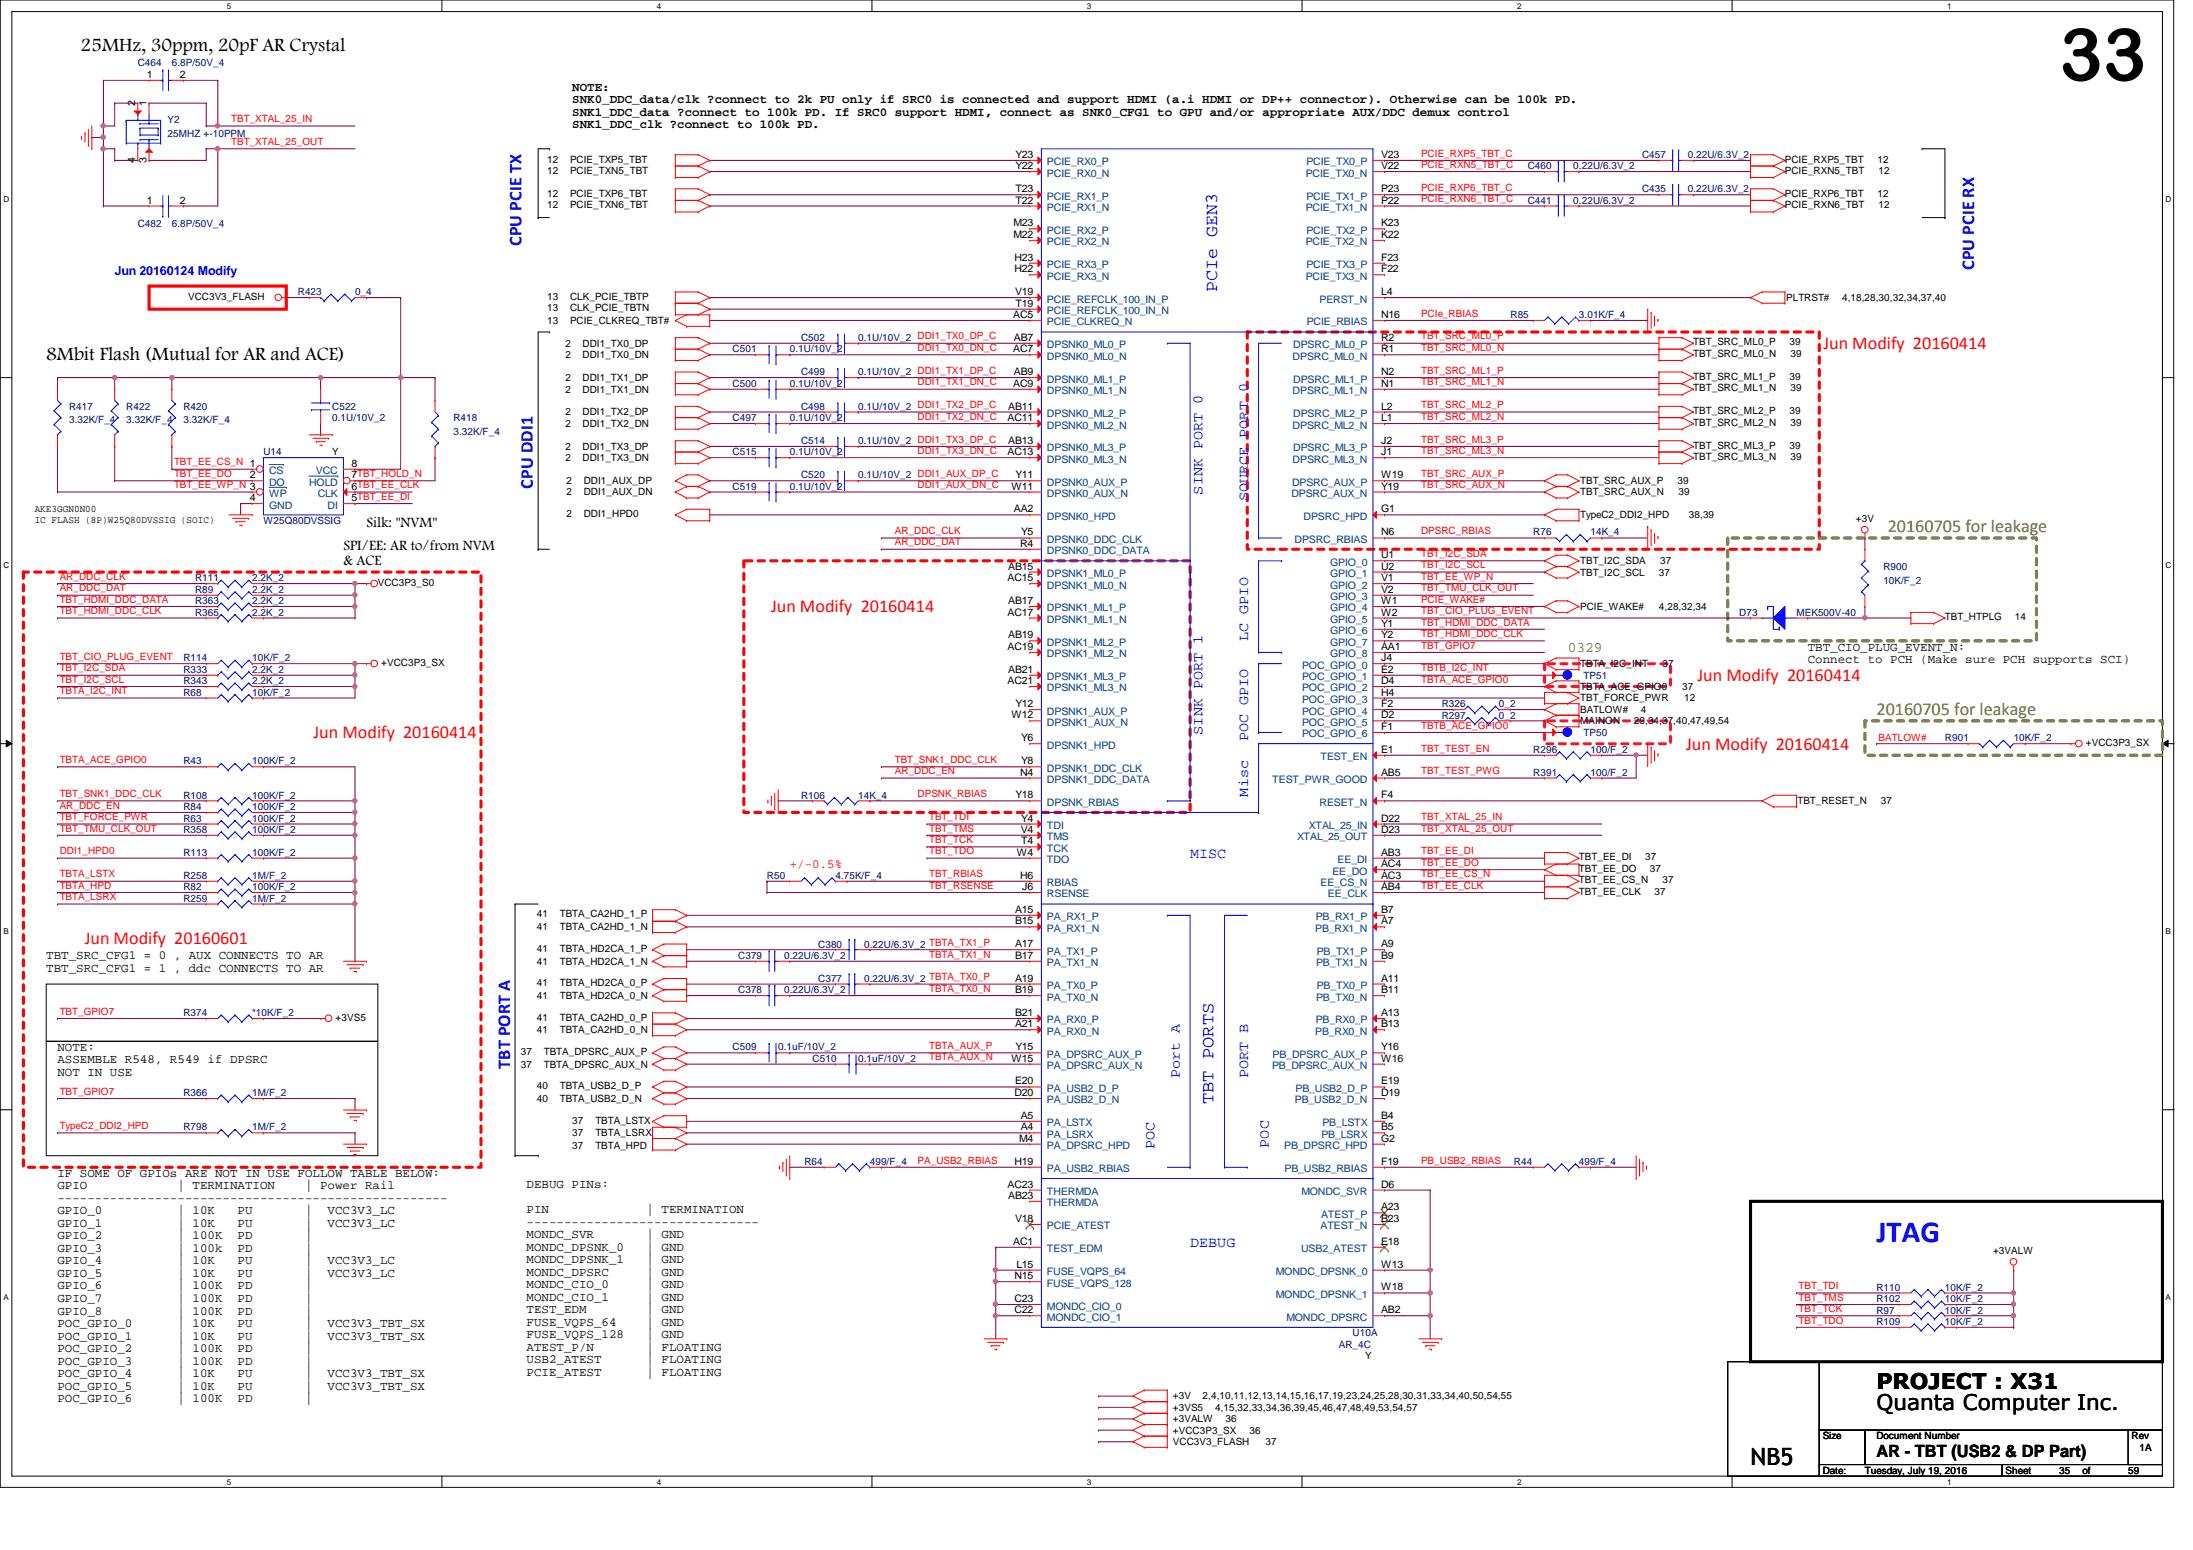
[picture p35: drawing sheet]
<svg xmlns="http://www.w3.org/2000/svg" width="297mm" height="210mm" viewBox="0 0 297 210" stroke-linecap="round" stroke-linejoin="round" font-family="sans-serif">
<defs><g id="words">
<text font-size="9.9" x="278.9" y="10.9">33</text>
<text font-size="4.1" fill="#00f" x="254.2" y="168.2">JTAG</text>
<text font-size="3.2" x="237.1" y="198.4">NB5</text>
<g font-size="2.9">
<text x="254.2" y="190.9">Quanta Computer Inc.</text>
<text x="254.2" y="188.1">PROJECT : X31</text>
</g>
<g font-size="2.6">
<text x="10.9" y="6.9">25MHz, 30ppm, 20pF AR Crystal</text>
<text x="6.3" y="48.7">8Mbit Flash (Mutual for AR and ACE)</text>
</g>
<g font-size="2.5" fill="#00f">
<text x="70.7" y="33.3" transform="rotate(-90 70.7 33.3)">CPU PCIE TX</text>
<text x="164.8" y="39.5" transform="rotate(-90 164.8 39.5)">PCIe GEN3</text>
<text x="267.4" y="36.6" transform="rotate(-90 267.4 36.6)">CPU PCIE RX</text>
<text x="72.2" y="66.2" transform="rotate(-90 72.2 66.2)">CPU DDI1</text>
<text x="69.1" y="144.7" transform="rotate(-90 69.1 144.7)">TBT PORT A</text>
<text x="164.4" y="149.5" transform="rotate(-90 164.4 149.5)">TBT PORTS</text>
</g>
<g font-size="2.5" fill="#f00">
<text x="247" y="47.3">Jun Modify 20160414</text>
<text x="104.4" y="82.9">Jun Modify 20160414</text>
<text x="229.9" y="92.2">Jun Modify 20160414</text>
<text x="42.5" y="99.9">Jun Modify 20160414</text>
<text x="228.4" y="101.5">Jun Modify 20160414</text>
<text x="11.5" y="127.8">Jun Modify 20160601</text>
</g>
<g font-size="2.5" fill="#808000">
<text x="255.7" y="72.1">20160705 for leakage</text>
<text x="254.2" y="96.9">20160705 for leakage</text>
</g>
<text font-size="2.3" x="254.2" y="197.4">AR - TBT (USB2 &amp; DP Part)</text>
<g font-size="2">
<text x="49.7" y="71.4">Silk: &quot;NVM&quot;</text>
<text x="46.5" y="74.5">SPI/EE: AR to/from NVM</text>
<text x="46.5" y="76.5">&amp; ACE</text>
</g>
<g font-size="2" fill="#00f">
<text x="162.9" y="67" transform="rotate(-90 162.9 67)">SINK PORT 0</text>
<text x="169.1" y="67.9" transform="rotate(-90 169.1 67.9)">SOURCE PORT 0</text>
<text x="169.1" y="86.8" transform="rotate(-90 169.1 86.8)">LC GPIO</text>
<text x="162.9" y="99.5" transform="rotate(-90 162.9 99.5)">SINK PORT 1</text>
<text x="169.1" y="100.4" transform="rotate(-90 169.1 100.4)">POC GPIO</text>
<text x="169.1" y="107.9" transform="rotate(-90 169.1 107.9)">Misc</text>
<text x="161.2" y="116.2">MISC</text>
<text x="159.8" y="146" transform="rotate(-90 159.8 146)">Port A</text>
<text x="169.1" y="146" transform="rotate(-90 169.1 146)">PORT B</text>
<text x="156.4" y="155.6" transform="rotate(-90 156.4 155.6)">POC</text>
<text x="171.9" y="155.4" transform="rotate(-90 171.9 155.4)">POC</text>
<text x="161.2" y="168.9">DEBUG</text>
</g>
<text font-size="2" fill="#808040" x="212.3" y="88.3">0329</text>
<g font-size="1.7">
<text x="77.5" y="12.3">NOTE:</text>
<text x="77.5" y="14">SNK0_DDC_data/clk ?connect to 2k PU only if SRC0 is connected and support HDMI (a.i HDMI or DP++ connector). Otherwise can be 100k PD.</text>
<text x="77.5" y="15.7">SNK1_DDC_data ?connect to 100k PD. If SRC0 support HDMI, connect as SNK0_CFG1 to GPU and/or appropriate AUX/DDC demux control</text>
<text x="77.5" y="17.4">SNK1_DDC_clk ?connect to 100k PD.</text>
<text x="244.9" y="88.1">TBT_CIO_PLUG_EVENT_N:</text>
<text x="244.9" y="89.8">Connect to PCH (Make sure PCH supports SCI)</text>
<text x="6.3" y="129.9">TBT_SRC_CFG1 = 0 , AUX CONNECTS TO AR</text>
<text x="6.3" y="131.6">TBT_SRC_CFG1 = 1 , ddc CONNECTS TO AR</text>
<text x="7.8" y="142.3">NOTE:</text>
<text x="7.8" y="144">ASSEMBLE R548, R549 if DPSRC</text>
<text x="7.8" y="145.7">NOT IN USE</text>
<text x="7.8" y="159.4">IF SOME OF GPIOs ARE NOT IN USE FOLLOW TABLE BELOW:</text>
<text x="7.8" y="161.1">GPIO</text>
<text x="24" y="161.1">| TERMINATION</text>
<text x="41.3" y="161.1">| Power Rail</text>
<text x="71.3" y="160.9">DEBUG PINs:</text>
<text x="7.8" y="162.8">----------------------------------------------------</text>
<text x="7.8" y="164.5">GPIO_0</text>
<text x="7.8" y="166.2">GPIO_1</text>
<text x="7.8" y="167.9">GPIO_2</text>
<text x="24" y="164.5">| 10K</text>
<text x="24" y="166.2">| 10K</text>
<text x="24" y="167.9">| 100K</text>
<text x="32.2" y="164.5">PU</text>
<text x="32.2" y="166.2">PU</text>
<text x="32.2" y="167.9">PD</text>
<text x="41.3" y="164.5">|</text>
<text x="41.3" y="166.2">|</text>
<text x="41.3" y="167.9">|</text>
<text x="44.4" y="164.5">VCC3V3_LC</text>
<text x="44.4" y="166.2">VCC3V3_LC</text>
<text x="71.3" y="164.3">PIN</text>
<text x="71.3" y="166">-------------------------------</text>
<text x="71.3" y="167.7">MONDC_SVR</text>
<text x="87.6" y="164.3">| TERMINATION</text>
<text x="87.6" y="167.7">| GND</text>
<text x="7.8" y="169.5">GPIO_3</text>
<text x="7.8" y="171.2">GPIO_4</text>
<text x="7.8" y="172.9">GPIO_5</text>
<text x="24" y="169.5">| 100k</text>
<text x="24" y="171.2">| 10K</text>
<text x="24" y="172.9">| 10K</text>
<text x="32.2" y="169.5">PD</text>
<text x="32.2" y="171.2">PU</text>
<text x="32.2" y="172.9">PU</text>
<text x="41.3" y="169.5">|</text>
<text x="41.3" y="171.2">|</text>
<text x="41.3" y="172.9">|</text>
<text x="44.4" y="171.2">VCC3V3_LC</text>
<text x="44.4" y="172.9">VCC3V3_LC</text>
<text x="71.3" y="169.4">MONDC_DPSNK_0</text>
<text x="71.3" y="171.1">MONDC_DPSNK_1</text>
<text x="71.3" y="172.8">MONDC_DPSRC</text>
<text x="87.6" y="169.4">| GND</text>
<text x="87.6" y="171.1">| GND</text>
<text x="87.6" y="172.8">| GND</text>
<text x="7.8" y="174.6">GPIO_6</text>
<text x="7.8" y="176.3">GPIO_7</text>
<text x="7.8" y="178">GPIO_8</text>
<text x="7.8" y="179.7">POC_GPIO_0</text>
<text x="24" y="174.6">| 100K</text>
<text x="24" y="176.3">| 100K</text>
<text x="24" y="178">| 100K</text>
<text x="24" y="179.7">| 10K</text>
<text x="32.2" y="174.6">PD</text>
<text x="32.2" y="176.3">PD</text>
<text x="32.2" y="178">PD</text>
<text x="32.2" y="179.7">PU</text>
<text x="41.3" y="174.6">|</text>
<text x="41.3" y="176.3">|</text>
<text x="41.3" y="178">|</text>
<text x="41.3" y="179.7">|</text>
<text x="44.4" y="179.7">VCC3V3_TBT_SX</text>
<text x="71.3" y="174.5">MONDC_CIO_0</text>
<text x="71.3" y="176.1">MONDC_CIO_1</text>
<text x="71.3" y="177.8">TEST_EDM</text>
<text x="71.3" y="179.5">FUSE_VQPS_64</text>
<text x="87.6" y="174.5">| GND</text>
<text x="87.6" y="176.1">| GND</text>
<text x="87.6" y="177.8">| GND</text>
<text x="87.6" y="179.5">| GND</text>
<text x="7.8" y="181.4">POC_GPIO_1</text>
<text x="7.8" y="183.1">POC_GPIO_2</text>
<text x="7.8" y="184.8">POC_GPIO_3</text>
<text x="24" y="181.4">| 10K</text>
<text x="24" y="183.1">| 100K</text>
<text x="24" y="184.8">| 100K</text>
<text x="32.2" y="181.4">PU</text>
<text x="32.2" y="183.1">PD</text>
<text x="32.2" y="184.8">PD</text>
<text x="41.3" y="181.4">|</text>
<text x="41.3" y="183.1">|</text>
<text x="41.3" y="184.8">|</text>
<text x="44.4" y="181.4">VCC3V3_TBT_SX</text>
<text x="71.3" y="181.2">FUSE_VQPS_128</text>
<text x="71.3" y="182.9">ATEST_P/N</text>
<text x="71.3" y="184.6">USB2_ATEST</text>
<text x="87.6" y="181.2">| GND</text>
<text x="87.6" y="182.9">| FLOATING</text>
<text x="87.6" y="184.6">| FLOATING</text>
<text x="7.8" y="186.5">POC_GPIO_4</text>
<text x="7.8" y="188.2">POC_GPIO_5</text>
<text x="7.8" y="189.9">POC_GPIO_6</text>
<text x="24" y="186.5">| 10K</text>
<text x="24" y="188.2">| 10K</text>
<text x="24" y="189.9">| 100K</text>
<text x="32.2" y="186.5">PU</text>
<text x="32.2" y="188.2">PU</text>
<text x="32.2" y="189.9">PD</text>
<text x="41.3" y="186.5">|</text>
<text x="41.3" y="188.2">|</text>
<text x="41.3" y="189.9">|</text>
<text x="44.4" y="186.5">VCC3V3_TBT_SX</text>
<text x="44.4" y="188.2">VCC3V3_TBT_SX</text>
<text x="71.3" y="186.3">PCIE_ATEST</text>
<text x="87.6" y="186.3">| FLOATING</text>
</g>
<text font-size="1.7" fill="#00f" x="15.5" y="37.2">Jun 20160124 Modify</text>
<text font-size="1.7" fill="#f00" x="107" y="117.5">+/-0.5%</text>
<g font-size="1.4" fill="#000080">
<text x="18.7" y="9">C464</text>
<text x="23.3" y="9">6.8P/50V_4</text>
<text x="22.7" y="16.7">Y2</text>
<text x="22.7" y="18.6">25MHZ +-10PPM</text>
<text x="206.9" y="22.9">C460</text>
<text x="213.1" y="22.9">0.22U/6.3V_2</text>
<text x="222.4" y="21.4">C457</text>
<text x="228.6" y="21.4">0.22U/6.3V_2</text>
<text x="206.9" y="27.6">C441</text>
<text x="213.1" y="27.6">0.22U/6.3V_2</text>
<text x="222.4" y="26">C435</text>
<text x="228.6" y="26">0.22U/6.3V_2</text>
<text x="18.7" y="30.7">C482</text>
<text x="23.3" y="30.7">6.8P/50V_4</text>
<text x="40.3" y="40">R423</text>
<text x="48.1" y="40">0_4</text>
<text x="99.2" y="47.7">C501</text>
<text x="107" y="47.7">0.1U/10V_2</text>
<text x="108.5" y="46.2">C502</text>
<text x="116.2" y="46.2">0.1U/10V_2 DDI1_TX0_DP_C</text>
<text x="204.6" y="43.1">R85</text>
<text x="213.9" y="43.1">3.01K/F_4</text>
<text x="99.2" y="52.4">C500</text>
<text x="107" y="52.4">0.1U/10V_2</text>
<text x="108.5" y="50.8">C499</text>
<text x="116.2" y="50.8">0.1U/10V_2 DDI1_TX1_DP_C</text>
<text x="9.4" y="55.5">R417</text>
<text x="9.4" y="57.3">3.32K/F_4</text>
<text x="17.1" y="55.5">R422</text>
<text x="17.1" y="57.3">3.32K/F_4</text>
<text x="24.8" y="55.5">R420</text>
<text x="24.8" y="57.3">3.32K/F_4</text>
<text x="45" y="55.5">C522</text>
<text x="45" y="57">0.1U/10V_2</text>
<text x="61.4" y="57">R418</text>
<text x="61.4" y="58.9">3.32K/F_4</text>
<text x="99.2" y="57">C497</text>
<text x="107" y="57">0.1U/10V_2</text>
<text x="108.5" y="55.5">C498</text>
<text x="116.2" y="55.5">0.1U/10V_2 DDI1_TX2_DP_C</text>
<text x="35.7" y="61.7">U14</text>
<text x="99.2" y="61.7">C515</text>
<text x="107" y="61.7">0.1U/10V_2</text>
<text x="108.5" y="60.1">C514</text>
<text x="108.5" y="64.8">C520</text>
<text x="116.2" y="60.1">0.1U/10V_2 DDI1_TX3_DP_C</text>
<text x="116.2" y="64.8">0.1U/10V_2 DDI1_AUX_DP_C</text>
<text x="35.7" y="71">W25Q80DVSSIG</text>
<text x="99.2" y="66.3">C519</text>
<text x="107" y="66.3">0.1U/10V_2</text>
<text x="207.7" y="72.5">R76</text>
<text x="215.4" y="72.5">14K_4</text>
<text x="255.1" y="77.2">R900</text>
<text x="26.4" y="81.8">R363</text>
<text x="26.4" y="80.3">R89</text>
<text x="26.4" y="83.4">R365</text>
<text x="26.4" y="78.7">R111</text>
<text x="34.2" y="81.8">2.2K_2</text>
<text x="34.2" y="83.4">2.2K_2</text>
<text x="34.2" y="78.7">2.2K_2</text>
<text x="34.2" y="80.3">2.2K_2</text>
<text x="235.6" y="83.4">D73</text>
<text x="243.3" y="83.4">MEK500V-40</text>
<text x="255.1" y="79">10K/F_2</text>
<text x="24.8" y="89.6">R114</text>
<text x="34.2" y="89.6">10K/F_2</text>
<text x="24.8" y="92.7">R343</text>
<text x="24.8" y="94.2">R68</text>
<text x="24.8" y="91.1">R333</text>
<text x="34.2" y="92.7">2.2K_2</text>
<text x="34.2" y="91.1">2.2K_2</text>
<text x="34.2" y="94.2">10K/F_2</text>
<text x="195.3" y="95.8">R326</text>
<text x="203" y="95.8">0_2</text>
<text x="214.5" y="91.9">TP51</text>
<text x="195.3" y="97.3">R297</text>
<text x="203" y="97.3">0_2</text>
<text x="207.7" y="101.9">R296</text>
<text x="214.5" y="99.7">TP50</text>
<text x="215.4" y="101.9">100/F_2</text>
<text x="263.4" y="100.4">R901</text>
<text x="272.8" y="100.4">10K/F_2</text>
<text x="24.8" y="103.5">R43</text>
<text x="34.2" y="103.5">100K/F_2</text>
<text x="207.7" y="105.1">R391</text>
<text x="215.4" y="105.1">100/F_2</text>
<text x="24.8" y="109.7">R84</text>
<text x="24.8" y="111.3">R63</text>
<text x="24.8" y="112.8">R358</text>
<text x="24.8" y="108.2">R108</text>
<text x="34.2" y="112.8">100K/F_2</text>
<text x="34.2" y="108.2">100K/F_2</text>
<text x="34.2" y="109.7">100K/F_2</text>
<text x="34.2" y="111.3">100K/F_2</text>
<text x="108.5" y="108.2">R106</text>
<text x="116.2" y="108.2">14K_4</text>
<text x="24.8" y="115.9">R113</text>
<text x="24.8" y="119">R258</text>
<text x="34.2" y="115.9">100K/F_2</text>
<text x="34.2" y="119">1M/F_2</text>
<text x="103.9" y="119">R50</text>
<text x="113.2" y="119">4.75K/F_4</text>
<text x="24.8" y="120.6">R82</text>
<text x="24.8" y="122.1">R259</text>
<text x="34.2" y="122.1">1M/F_2</text>
<text x="34.2" y="120.6">100K/F_2</text>
<text x="100" y="129.8">C379</text>
<text x="106.2" y="129.8">0.22U/6.3V_2</text>
<text x="110.8" y="128.3">C380</text>
<text x="117" y="128.3">0.22U/6.3V_2 TBTA_TX1_P</text>
<text x="24.8" y="137.6">R374</text>
<text x="34.2" y="137.6">*10K/F_2</text>
<text x="100" y="134.5">C378</text>
<text x="106.2" y="134.5">0.22U/6.3V_2</text>
<text x="110.8" y="132.9">C377</text>
<text x="117" y="132.9">0.22U/6.3V_2 TBTA_TX0_P</text>
<text x="99.2" y="142.2">C509</text>
<text x="105.4" y="142.2">0.1uF/10V_2</text>
<text x="110.1" y="143.8">C510</text>
<text x="116.2" y="143.8">0.1uF/10V_2</text>
<text x="24.8" y="148.4">R366</text>
<text x="34.2" y="148.4">1M/F_2</text>
<text x="24.8" y="153.1">R798</text>
<text x="34.2" y="153.1">1M/F_2</text>
<text x="109" y="157.7">R64</text>
<text x="117.8" y="157.7">499/F_4</text>
<text x="205.1" y="157.7">R44</text>
<text x="213.9" y="157.7">499/F_4</text>
<text x="254.2" y="177.9">R97</text>
<text x="254.2" y="174.8">R110</text>
<text x="254.2" y="179.4">R109</text>
<text x="254.2" y="176.3">R102</text>
<text x="263.4" y="177.9">10K/F_2</text>
<text x="263.4" y="174.8">10K/F_2</text>
<text x="263.4" y="179.4">10K/F_2</text>
<text x="263.4" y="176.3">10K/F_2</text>
<text x="181.4" y="182.5">AR_4C</text>
<text x="183.2" y="181">U10A</text>
</g>
<g font-size="1.4">
<text x="19.9" y="10.5">1</text>
<text x="24.4" y="10.5">2</text>
<text x="18.3" y="14.4" transform="rotate(-90 18.3 14.4)">2</text>
<text x="19.9" y="14.4" transform="rotate(-90 19.9 14.4)">1</text>
<text x="18.3" y="22.1" transform="rotate(-90 18.3 22.1)">4</text>
<text x="19.9" y="22.1" transform="rotate(-90 19.9 22.1)">3</text>
<text x="74.1" y="23.5">12</text>
<text x="74.1" y="22">12</text>
<text x="77.2" y="23.5">PCIE_TXN5_TBT</text>
<text x="77.2" y="22">PCIE_TXP5_TBT</text>
<text x="137.5" y="21.4">Y23</text>
<text x="137.5" y="22.9">Y22</text>
<text x="187.1" y="21.4">V23</text>
<text x="187.1" y="22.9">V22</text>
<text x="241.8" y="23.5">PCIE_RXN5_TBT</text>
<text x="241.8" y="22">PCIE_RXP5_TBT</text>
<text x="254.3" y="22">12</text>
<text x="254.5" y="23.5">12</text>
<text x="19.9" y="27.6">1</text>
<text x="24.4" y="27.6">2</text>
<text x="74.1" y="28.2">12</text>
<text x="74.1" y="26.7">12</text>
<text x="77.2" y="28.2">PCIE_TXN6_TBT</text>
<text x="77.2" y="26.7">PCIE_TXP6_TBT</text>
<text x="137.5" y="26">T23</text>
<text x="137.5" y="27.6">T22</text>
<text x="187.1" y="26">P23</text>
<text x="187.1" y="27.6">P22</text>
<text x="241.8" y="28.2">PCIE_RXN6_TBT</text>
<text x="241.8" y="26.7">PCIE_RXP6_TBT</text>
<text x="254.3" y="26.7">12</text>
<text x="254.5" y="28.2">12</text>
<text x="137.3" y="30.6">M23</text>
<text x="137.3" y="32.2">M22</text>
<text x="137.4" y="35.3">H23</text>
<text x="187.1" y="30.6">K23</text>
<text x="187.1" y="32.2">K22</text>
<text x="187.1" y="35.3">F23</text>
<text x="25.5" y="40.6">VCC3V3_FLASH</text>
<text x="74.1" y="40.6">13</text>
<text x="77.2" y="40.6">CLK_PCIE_TBTP</text>
<text x="137.4" y="36.9">H22</text>
<text x="137.5" y="40">V19</text>
<text x="137.5" y="41.5">T19</text>
<text x="187.1" y="40">L4</text>
<text x="187.1" y="36.9">F22</text>
<text x="241.9" y="40.8">PLTRST#</text>
<text x="249.5" y="40.8">4,18,28,30,32,34,37,40</text>
<text x="74.1" y="43.9">13</text>
<text x="74.1" y="42.2">13</text>
<text x="76.6" y="46.9">2</text>
<text x="77.2" y="43.9">PCIE_CLKREQ_TBT#</text>
<text x="77.2" y="42.2">CLK_PCIE_TBTN</text>
<text x="78.9" y="46.9">DDI1_TX0_DP</text>
<text x="137.2" y="43.1">AC5</text>
<text x="137.2" y="47.7">AC7</text>
<text x="137.3" y="46.1">AB7</text>
<text x="187.1" y="46.1">R2</text>
<text x="187.1" y="47.7">R1</text>
<text x="187.1" y="43.1">N16</text>
<text x="229.4" y="46.8">TBT_SRC_ML0_P</text>
<text x="242.4" y="46.8">39</text>
<text x="76.6" y="48.5">2</text>
<text x="76.6" y="51.6">2</text>
<text x="76.6" y="53.2">2</text>
<text x="78.9" y="48.5">DDI1_TX0_DN</text>
<text x="78.9" y="51.6">DDI1_TX1_DP</text>
<text x="78.9" y="53.2">DDI1_TX1_DN</text>
<text x="137.2" y="52.4">AC9</text>
<text x="137.3" y="50.8">AB9</text>
<text x="187.1" y="50.8">N2</text>
<text x="187.1" y="52.4">N1</text>
<text x="229.4" y="48.3">TBT_SRC_ML0_N</text>
<text x="229.4" y="51.4">TBT_SRC_ML1_P</text>
<text x="229.4" y="53">TBT_SRC_ML1_N</text>
<text x="242.4" y="51.4">39</text>
<text x="242.5" y="48.3">39</text>
<text x="242.5" y="53">39</text>
<text x="76.6" y="56.3">2</text>
<text x="76.6" y="57.8">2</text>
<text x="78.9" y="56.3">DDI1_TX2_DP</text>
<text x="78.9" y="57.8">DDI1_TX2_DN</text>
<text x="136.5" y="57">AC11</text>
<text x="136.6" y="55.5">AB11</text>
<text x="187.1" y="55.5">L2</text>
<text x="187.1" y="57">L1</text>
<text x="229.4" y="56.1">TBT_SRC_ML2_P</text>
<text x="229.4" y="57.7">TBT_SRC_ML2_N</text>
<text x="242.4" y="56.1">39</text>
<text x="242.5" y="57.7">39</text>
<text x="33.8" y="64.8">2</text>
<text x="45" y="61.7">Y</text>
<text x="47.6" y="63.2">8</text>
<text x="47.6" y="64.8">7TBT_HOLD_N</text>
<text x="76.6" y="60.9">2</text>
<text x="76.6" y="62.4">2</text>
<text x="76.7" y="65.5">2</text>
<text x="78.9" y="60.9">DDI1_TX3_DP</text>
<text x="78.9" y="62.4">DDI1_TX3_DN</text>
<text x="79.1" y="65.5">DDI1_AUX_DP</text>
<text x="136.5" y="61.6">AC13</text>
<text x="136.6" y="60.1">AB13</text>
<text x="137.5" y="64.8">Y11</text>
<text x="187.1" y="60.1">J2</text>
<text x="187.1" y="61.6">J1</text>
<text x="187.1" y="64.8">W19</text>
<text x="214" y="65.5">TBT_SRC_AUX_P</text>
<text x="227.2" y="65.5">39</text>
<text x="229.4" y="60.7">TBT_SRC_ML3_P</text>
<text x="229.4" y="62.3">TBT_SRC_ML3_N</text>
<text x="242.4" y="60.7">39</text>
<text x="242.5" y="62.3">39</text>
<text x="4.7" y="69.3">AKE3GGN0N00</text>
<text x="4.7" y="70.9">IC FLASH (8P)W25Q80DVSSIG (SOIC)</text>
<text x="33.8" y="67.9">4</text>
<text x="47.6" y="66.3">6TBT_EE_CLK</text>
<text x="47.6" y="67.9">5TBT_EE_DI</text>
<text x="76.7" y="67.1">2</text>
<text x="76.7" y="70">2</text>
<text x="79.1" y="67.1">DDI1_AUX_DN</text>
<text x="79.1" y="70">DDI1_HPD0</text>
<text x="137" y="66.3">W11</text>
<text x="137.3" y="69.4">AA2</text>
<text x="187.1" y="66.3">Y19</text>
<text x="187.1" y="69.4">G1</text>
<text x="214" y="67.1">TBT_SRC_AUX_N</text>
<text x="214" y="70.2">TypeC2_DDI2_HPD</text>
<text x="227.4" y="67.1">39</text>
<text x="228.8" y="70.2">38,39</text>
<text x="251.4" y="70.7">+3V</text>
<text x="136.6" y="77.1">AB15</text>
<text x="138.2" y="74">R4</text>
<text x="138.3" y="72.5">Y5</text>
<text x="187.1" y="75.6">U1</text>
<text x="187.1" y="77.1">U2</text>
<text x="187.1" y="72.5">N6</text>
<text x="214" y="77.9">TBT_I2C_SCL</text>
<text x="214" y="76.4">TBT_I2C_SDA</text>
<text x="224.7" y="77.9">37</text>
<text x="224.9" y="76.4">37</text>
<text x="51.2" y="79.3">VCC3P3_S0</text>
<text x="136.5" y="78.7">AC15</text>
<text x="136.5" y="83.4">AC17</text>
<text x="136.6" y="81.8">AB17</text>
<text x="187.1" y="78.7">V1</text>
<text x="187.1" y="80.3">V2</text>
<text x="187.1" y="81.8">W1</text>
<text x="187.1" y="83.4">W2</text>
<text x="214" y="82.6">PCIE_WAKE#</text>
<text x="224.7" y="82.6">4,28,32,34</text>
<text x="263.4" y="84">TBT_HTPLG</text>
<text x="272.9" y="84">14</text>
<text x="136.5" y="88">AC19</text>
<text x="136.6" y="86.4">AB19</text>
<text x="187.1" y="89.5">J4</text>
<text x="187.1" y="84.9">Y1</text>
<text x="187.1" y="86.4">Y2</text>
<text x="187.1" y="88">AA1</text>
<text x="51.6" y="90.2">+VCC3P3_SX</text>
<text x="136.5" y="92.6">AC21</text>
<text x="136.6" y="91.1">AB21</text>
<text x="137.5" y="95.8">Y12</text>
<text x="187.1" y="91.1">E2</text>
<text x="187.1" y="92.6">D4</text>
<text x="187.1" y="94.2">H4</text>
<text x="187.1" y="95.8">F2</text>
<text x="214" y="90.3">TBTA_I2C_INT</text>
<text x="214" y="95">TBT_FORCE_PWR</text>
<text x="214" y="93.4">TBTA_ACE_GPIO0</text>
<text x="225.2" y="90.3">37</text>
<text x="227.8" y="93.4">37</text>
<text x="228.1" y="95">12</text>
<text x="137" y="97.3">W12</text>
<text x="138.3" y="100.4">Y6</text>
<text x="187.1" y="101.9">E1</text>
<text x="187.1" y="97.3">D2</text>
<text x="187.1" y="98.8">F1</text>
<text x="214" y="98.1">MAINON</text>
<text x="214" y="96.5">BATLOW#</text>
<text x="221.3" y="98.1">29,34,37,40,47,49,54</text>
<text x="222.2" y="96.5">4</text>
<text x="282.5" y="101">+VCC3P3_SX</text>
<text x="138.2" y="105">N4</text>
<text x="138.3" y="103.5">Y8</text>
<text x="187.1" y="105">AB5</text>
<text x="137.5" y="108.1">Y18</text>
<text x="138.3" y="112.8">V4</text>
<text x="138.3" y="111.3">Y4</text>
<text x="187.1" y="111.3">D22</text>
<text x="187.1" y="112.8">D23</text>
<text x="187.1" y="108.1">F4</text>
<text x="243.5" y="108.9">TBT_RESET_N</text>
<text x="254.8" y="108.9">37</text>
<text x="137.7" y="115.9">W4</text>
<text x="138.2" y="119">H6</text>
<text x="138.3" y="114.3">T4</text>
<text x="187.1" y="115.9">AB3</text>
<text x="187.1" y="117.4">AC4</text>
<text x="187.1" y="119">AC3</text>
<text x="213.9" y="116.5">TBT_EE_DI</text>
<text x="213.9" y="119.6">TBT_EE_CS_N</text>
<text x="213.9" y="118.1">TBT_EE_DO</text>
<text x="222.8" y="116.5">37</text>
<text x="223.5" y="118.1">37</text>
<text x="225.2" y="119.6">37</text>
<text x="72.7" y="124.2">41</text>
<text x="72.7" y="126">41</text>
<text x="75.8" y="124.2">TBTA_CA2HD_1_P</text>
<text x="75.8" y="126">TBTA_CA2HD_1_N</text>
<text x="137.5" y="125.2">B15</text>
<text x="137.5" y="123.6">A15</text>
<text x="138.5" y="120.5">J6</text>
<text x="187.1" y="123.6">B7</text>
<text x="187.1" y="125.2">A7</text>
<text x="187.1" y="120.5">AB4</text>
<text x="213.9" y="121.2">TBT_EE_CLK</text>
<text x="224.1" y="121.2">37</text>
<text x="72.7" y="128.9">41</text>
<text x="72.7" y="130.6">41</text>
<text x="75.8" y="128.9">TBTA_HD2CA_1_P</text>
<text x="75.8" y="130.6">TBTA_HD2CA_1_N</text>
<text x="137.5" y="128.3">A17</text>
<text x="137.5" y="129.8">B17</text>
<text x="187.1" y="128.3">A9</text>
<text x="187.1" y="129.8">B9</text>
<text x="72.7" y="133.6">41</text>
<text x="72.7" y="135.3">41</text>
<text x="75.8" y="133.6">TBTA_HD2CA_0_P</text>
<text x="75.8" y="135.3">TBTA_HD2CA_0_N</text>
<text x="137.5" y="132.9">A19</text>
<text x="137.5" y="134.5">B19</text>
<text x="137.5" y="137.6">B21</text>
<text x="187.1" y="132.9">A11</text>
<text x="187.1" y="134.5">B11</text>
<text x="187.1" y="137.6">A13</text>
<text x="45.5" y="138.2">+3VS5</text>
<text x="70.6" y="142.9">37</text>
<text x="72.7" y="138.2">41</text>
<text x="72.7" y="139.9">41</text>
<text x="73.7" y="142.9">TBTA_DPSRC_AUX_P</text>
<text x="75.8" y="138.2">TBTA_CA2HD_0_P</text>
<text x="75.8" y="139.9">TBTA_CA2HD_0_N</text>
<text x="137" y="143.8">W15</text>
<text x="137.5" y="139.1">A21</text>
<text x="137.5" y="142.2">Y15</text>
<text x="187.1" y="139.1">B13</text>
<text x="187.1" y="142.2">Y16</text>
<text x="187.1" y="143.8">W16</text>
<text x="70.6" y="144.6">37</text>
<text x="72.7" y="149.2">40</text>
<text x="72.7" y="147.5">40</text>
<text x="73.7" y="144.6">TBTA_DPSRC_AUX_N</text>
<text x="75.8" y="149.2">TBTA_USB2_D_N</text>
<text x="75.8" y="147.5">TBTA_USB2_D_P</text>
<text x="137.4" y="148.4">D20</text>
<text x="137.5" y="146.9">E20</text>
<text x="187.1" y="146.9">E19</text>
<text x="187.1" y="148.4">D19</text>
<text x="77.5" y="152.1">37</text>
<text x="77.5" y="153.9">37</text>
<text x="77.5" y="155.6">37</text>
<text x="80.6" y="152.1">TBTA_LSTX</text>
<text x="80.6" y="153.9">TBTA_LSRX</text>
<text x="80.6" y="155.6">TBTA_HPD</text>
<text x="138" y="154.6">M4</text>
<text x="138.3" y="151.5">A5</text>
<text x="138.3" y="153.1">A4</text>
<text x="187.1" y="153.1">B5</text>
<text x="187.1" y="151.5">B4</text>
<text x="187.1" y="154.6">G2</text>
<text x="136.5" y="160.8">AC23</text>
<text x="137.4" y="157.7">H19</text>
<text x="187.1" y="157.7">F19</text>
<text x="187.1" y="160.8">D6</text>
<text x="136.6" y="162.3">AB23</text>
<text x="137.5" y="165.5">V18</text>
<text x="187.1" y="163.9">A23</text>
<text x="187.1" y="165.5">B23</text>
<text x="137.2" y="168.6">AC1</text>
<text x="137.4" y="173.2">N15</text>
<text x="137.7" y="171.7">L15</text>
<text x="187.1" y="168.6">E18</text>
<text x="187.1" y="171.7">W13</text>
<text x="270" y="169.8">+3VALW</text>
<text x="137.4" y="176.3">C23</text>
<text x="137.4" y="177.8">C22</text>
<text x="187.1" y="174.8">W18</text>
<text x="187.1" y="177.8">AB2</text>
<text x="184.9" y="184.1">Y</text>
<text x="158.9" y="189.5">+3V</text>
<text x="158.9" y="191.1">+3VS5</text>
<text x="162.9" y="189.5">2,4,10,11,12,13,14,15,16,17,19,23,24,25,28,30,31,33,34,40,50,54,55</text>
<text x="164.6" y="191.1">4,15,32,33,34,36,39,45,46,47,48,49,53,54,57</text>
<text x="158.9" y="192.6">+3VALW</text>
<text x="158.9" y="194.1">+VCC3P3_SX</text>
<text x="158.9" y="195.7">VCC3V3_FLASH</text>
<text x="166" y="192.6">36</text>
<text x="169.2" y="194.1">36</text>
<text x="171.4" y="195.7">37</text>
<text x="246.9" y="194.9">Size</text>
<text x="254.2" y="194.9">Document Number</text>
<text x="288.7" y="194.9">Rev</text>
<text x="289.8" y="196.5">1A</text>
<text x="246.9" y="199.6">Date:</text>
<text x="252.6" y="199.6">Tuesday, July 19, 2016</text>
<text x="271.6" y="199.6">Sheet</text>
<text x="278.9" y="199.6">35</text>
<text x="282.1" y="199.6">of</text>
<text x="288.2" y="199.6">59</text>
</g>
<g font-size="1.4" fill="#f00">
<text x="31.3" y="16.6">TBT_XTAL_25_IN</text>
<text x="31.3" y="19.6">TBT_XTAL_25_OUT</text>
<text x="192.5" y="21.2">PCIE_RXP5_TBT_C</text>
<text x="192.5" y="22.7">PCIE_RXN5_TBT_C</text>
<text x="192.5" y="25.9">PCIE_RXP6_TBT_C</text>
<text x="192.5" y="27.4">PCIE_RXN6_TBT_C</text>
<text x="124.3" y="47.5">DDI1_TX0_DN_C</text>
<text x="192.5" y="42.9">PCIe_RBIAS</text>
<text x="192.5" y="46">TBT_SRC_ML0_P</text>
<text x="192.5" y="47.5">TBT_SRC_ML0_N</text>
<text x="124.3" y="52.2">DDI1_TX1_DN_C</text>
<text x="192.5" y="50.6">TBT_SRC_ML1_P</text>
<text x="192.5" y="52.2">TBT_SRC_ML1_N</text>
<text x="124.3" y="56.9">DDI1_TX2_DN_C</text>
<text x="192.5" y="55.3">TBT_SRC_ML2_P</text>
<text x="192.5" y="56.9">TBT_SRC_ML2_N</text>
<text x="192.5" y="59.9">TBT_SRC_ML3_P</text>
<text x="23.6" y="64.6">TBT_EE_DO</text>
<text x="23.6" y="63">TBT_EE_CS_N 1</text>
<text x="124.3" y="61.5">DDI1_TX3_DN_C</text>
<text x="192.5" y="61.5">TBT_SRC_ML3_N</text>
<text x="192.5" y="64.6">TBT_SRC_AUX_P</text>
<text x="23.6" y="66.1">TBT_EE_WP_N 3</text>
<text x="124.3" y="66.1">DDI1_AUX_DN_C</text>
<text x="192.5" y="66.1">TBT_SRC_AUX_N</text>
<text x="121.2" y="72.3">AR_DDC_CLK</text>
<text x="121.2" y="73.9">AR_DDC_DAT</text>
<text x="192.5" y="75.4">TBT_I2C_SDA</text>
<text x="192.5" y="77">TBT_I2C_SCL</text>
<text x="192.5" y="72.3">DPSRC_RBIAS</text>
<text x="8.1" y="78.5">AR_DDC_CLK</text>
<text x="8.1" y="80.1">AR_DDC_DAT</text>
<text x="8.1" y="81.6">TBT_HDMI_DDC_DATA</text>
<text x="8.1" y="83.2">TBT_HDMI_DDC_CLK</text>
<text x="192.5" y="78.5">TBT_EE_WP_N</text>
<text x="192.5" y="80.1">TBT_TMU_CLK_OUT</text>
<text x="192.5" y="81.6">PCIE_WAKE#</text>
<text x="192.5" y="83.2">TBT_CIO_PLUG_EVENT</text>
<text x="8.1" y="89.4">TBT_CIO_PLUG_EVENT</text>
<text x="192.5" y="87.8">TBT_GPIO7</text>
<text x="192.5" y="84.7">TBT_HDMI_DDC_DATA</text>
<text x="192.5" y="86.3">TBT_HDMI_DDC_CLK</text>
<text x="8.1" y="94">TBTA_I2C_INT</text>
<text x="8.1" y="90.9">TBT_I2C_SDA</text>
<text x="8.1" y="92.5">TBT_I2C_SCL</text>
<text x="192.5" y="92.5">TBTA_ACE_GPIO0</text>
<text x="192.5" y="90.9">TBTB_I2C_INT</text>
<text x="192.5" y="101.8">TBT_TEST_EN</text>
<text x="192.5" y="98.7">TBTB_ACE_GPIO0</text>
<text x="254.5" y="100.4">BATLOW#</text>
<text x="8.1" y="107.9">TBT_SNK1_DDC_CLK</text>
<text x="8.1" y="103.3">TBTA_ACE_GPIO0</text>
<text x="121.2" y="103.3">TBT_SNK1_DDC_CLK</text>
<text x="121.2" y="104.9">AR_DDC_EN</text>
<text x="124.3" y="107.9">DPSNK_RBIAS</text>
<text x="192.5" y="104.9">TBT_TEST_PWG</text>
<text x="8.1" y="111.1">TBT_FORCE_PWR</text>
<text x="8.1" y="112.6">TBT_TMU_CLK_OUT</text>
<text x="8.1" y="109.5">AR_DDC_EN</text>
<text x="125.9" y="111.1">TBT_TDI</text>
<text x="125.9" y="112.6">TBT_TMS</text>
<text x="192.5" y="111.1">TBT_XTAL_25_IN</text>
<text x="192.5" y="112.6">TBT_XTAL_25_OUT</text>
<text x="8.1" y="115.7">DDI1_HPD0</text>
<text x="8.1" y="118.8">TBTA_LSTX</text>
<text x="125.9" y="118.8">TBT_RBIAS</text>
<text x="125.9" y="114.2">TBT_TCK</text>
<text x="125.9" y="115.7">TBT_TDO</text>
<text x="192.5" y="115.7">TBT_EE_DI</text>
<text x="192.5" y="117.3">TBT_EE_DO</text>
<text x="192.5" y="118.8">TBT_EE_CS_N</text>
<text x="8.1" y="121.9">TBTA_LSRX</text>
<text x="8.1" y="120.4">TBTA_HPD</text>
<text x="125.9" y="120.4">TBT_RSENSE</text>
<text x="192.5" y="120.4">TBT_EE_CLK</text>
<text x="125.9" y="129.7">TBTA_TX1_N</text>
<text x="8.1" y="137.4">TBT_GPIO7</text>
<text x="125.9" y="134.3">TBTA_TX0_N</text>
<text x="125.9" y="142.1">TBTA_AUX_P</text>
<text x="125.9" y="143.6">TBTA_AUX_N</text>
<text x="8.1" y="148.3">TBT_GPIO7</text>
<text x="8.1" y="152.9">TypeC2_DDI2_HPD</text>
<text x="124.3" y="157.6">PA_USB2_RBIAS</text>
<text x="192.5" y="157.6">PB_USB2_RBIAS</text>
<text x="243.6" y="174.6">TBT_TDI</text>
<text x="243.6" y="176.1">TBT_TMS</text>
<text x="243.6" y="177.7">TBT_TCK</text>
<text x="243.6" y="179.2">TBT_TDO</text>
</g>
<g font-size="1.4" fill="#004080">
<text x="141.8" y="22.4">PCIE_RX0_P</text>
<text x="141.8" y="23.9">PCIE_RX0_N</text>
<text x="176.9" y="23.9">PCIE_TX0_N</text>
<text x="177" y="22.4">PCIE_TX0_P</text>
<text x="141.8" y="27.1">PCIE_RX1_P</text>
<text x="141.8" y="28.6">PCIE_RX1_N</text>
<text x="176.9" y="28.6">PCIE_TX1_N</text>
<text x="177" y="27.1">PCIE_TX1_P</text>
<text x="141.8" y="31.7">PCIE_RX2_P</text>
<text x="141.8" y="33.2">PCIE_RX2_N</text>
<text x="176.9" y="33.2">PCIE_TX2_N</text>
<text x="177" y="31.7">PCIE_TX2_P</text>
<text x="141.8" y="41">PCIE_REFCLK_100_IN_P</text>
<text x="141.8" y="36.3">PCIE_RX3_P</text>
<text x="141.8" y="37.9">PCIE_RX3_N</text>
<text x="176.9" y="37.9">PCIE_TX3_N</text>
<text x="177" y="36.3">PCIE_TX3_P</text>
<text x="178.7" y="41">PERST_N</text>
<text x="141.8" y="42.5">PCIE_REFCLK_100_IN_N</text>
<text x="141.8" y="44.1">PCIE_CLKREQ_N</text>
<text x="141.8" y="47.2">DPSNK0_ML0_P</text>
<text x="175.2" y="47.2">DPSRC_ML0_P</text>
<text x="177" y="44.1">PCIE_RBIAS</text>
<text x="141.8" y="48.7">DPSNK0_ML0_N</text>
<text x="141.8" y="51.8">DPSNK0_ML1_P</text>
<text x="141.8" y="53.4">DPSNK0_ML1_N</text>
<text x="175.1" y="48.7">DPSRC_ML0_N</text>
<text x="175.1" y="53.4">DPSRC_ML1_N</text>
<text x="175.2" y="51.8">DPSRC_ML1_P</text>
<text x="141.8" y="56.5">DPSNK0_ML2_P</text>
<text x="141.8" y="58">DPSNK0_ML2_N</text>
<text x="175.1" y="58">DPSRC_ML2_N</text>
<text x="175.2" y="56.5">DPSRC_ML2_P</text>
<text x="36.4" y="64.2">CS</text>
<text x="36.4" y="65.8">DO</text>
<text x="41.9" y="65.8">HOLD</text>
<text x="42.8" y="64.2">VCC</text>
<text x="141.8" y="61.1">DPSNK0_ML3_P</text>
<text x="141.8" y="62.7">DPSNK0_ML3_N</text>
<text x="141.8" y="65.8">DPSNK0_AUX_P</text>
<text x="175" y="65.8">DPSRC_AUX_P</text>
<text x="175.1" y="62.7">DPSRC_ML3_N</text>
<text x="175.2" y="61.1">DPSRC_ML3_P</text>
<text x="36.4" y="67.3">WP</text>
<text x="36.4" y="68.9">GND</text>
<text x="43" y="67.3">CLK</text>
<text x="44.4" y="68.9">DI</text>
<text x="141.8" y="67.3">DPSNK0_AUX_N</text>
<text x="141.8" y="70.4">DPSNK0_HPD</text>
<text x="174.9" y="67.3">DPSRC_AUX_N</text>
<text x="176.6" y="70.4">DPSRC_HPD</text>
<text x="141.8" y="73.5">DPSNK0_DDC_CLK</text>
<text x="141.8" y="75.1">DPSNK0_DDC_DATA</text>
<text x="175.3" y="73.5">DPSRC_RBIAS</text>
<text x="180.2" y="76.6">GPIO_0</text>
<text x="141.8" y="78.1">DPSNK1_ML0_P</text>
<text x="141.8" y="79.7">DPSNK1_ML0_N</text>
<text x="141.8" y="82.8">DPSNK1_ML1_P</text>
<text x="180.2" y="78.1">GPIO_1</text>
<text x="180.2" y="79.7">GPIO_2</text>
<text x="180.2" y="81.3">GPIO_3</text>
<text x="180.2" y="82.8">GPIO_4</text>
<text x="141.8" y="84.4">DPSNK1_ML1_N</text>
<text x="141.8" y="87.5">DPSNK1_ML2_P</text>
<text x="141.8" y="89">DPSNK1_ML2_N</text>
<text x="180.2" y="84.4">GPIO_5</text>
<text x="180.2" y="85.9">GPIO_6</text>
<text x="180.2" y="87.5">GPIO_7</text>
<text x="180.2" y="89">GPIO_8</text>
<text x="141.8" y="92.1">DPSNK1_ML3_P</text>
<text x="141.8" y="93.6">DPSNK1_ML3_N</text>
<text x="176.4" y="92.1">POC_GPIO_1</text>
<text x="176.4" y="90.6">POC_GPIO_0</text>
<text x="176.4" y="93.6">POC_GPIO_2</text>
<text x="176.4" y="95.2">POC_GPIO_3</text>
<text x="141.8" y="96.8">DPSNK1_AUX_P</text>
<text x="141.8" y="98.3">DPSNK1_AUX_N</text>
<text x="141.8" y="101.4">DPSNK1_HPD</text>
<text x="176.4" y="96.8">POC_GPIO_4</text>
<text x="176.4" y="98.3">POC_GPIO_5</text>
<text x="176.4" y="99.9">POC_GPIO_6</text>
<text x="141.8" y="104.5">DPSNK1_DDC_CLK</text>
<text x="141.8" y="106">DPSNK1_DDC_DATA</text>
<text x="172.3" y="106">TEST_PWR_GOOD</text>
<text x="178.9" y="103">TEST_EN</text>
<text x="141.8" y="112.3">TDI</text>
<text x="141.8" y="113.8">TMS</text>
<text x="141.8" y="109.1">DPSNK_RBIAS</text>
<text x="175.7" y="113.8">XTAL_25_OUT</text>
<text x="177.3" y="112.3">XTAL_25_IN</text>
<text x="178.7" y="109.1">RESET_N</text>
<text x="141.8" y="115.4">TCK</text>
<text x="141.8" y="116.9">TDO</text>
<text x="180.5" y="118.4">EE_DO</text>
<text x="181.2" y="116.9">EE_DI</text>
<text x="141.8" y="124.6">PA_RX1_P</text>
<text x="141.8" y="120">RBIAS</text>
<text x="141.8" y="121.5">RSENSE</text>
<text x="178.2" y="124.6">PB_RX1_P</text>
<text x="178.9" y="120">EE_CS_N</text>
<text x="179.9" y="121.5">EE_CLK</text>
<text x="141.8" y="129.3">PA_TX1_P</text>
<text x="141.8" y="130.9">PA_TX1_N</text>
<text x="141.8" y="126.2">PA_RX1_N</text>
<text x="178.1" y="126.2">PB_RX1_N</text>
<text x="178.3" y="130.9">PB_TX1_N</text>
<text x="178.3" y="129.3">PB_TX1_P</text>
<text x="141.8" y="133.9">PA_TX0_P</text>
<text x="141.8" y="135.5">PA_TX0_N</text>
<text x="178.3" y="135.5">PB_TX0_N</text>
<text x="178.3" y="133.9">PB_TX0_P</text>
<text x="141.8" y="138.6">PA_RX0_P</text>
<text x="141.8" y="140.1">PA_RX0_N</text>
<text x="141.8" y="143.3">PA_DPSRC_AUX_P</text>
<text x="172.4" y="143.3">PB_DPSRC_AUX_P</text>
<text x="178.1" y="140.1">PB_RX0_N</text>
<text x="178.2" y="138.6">PB_RX0_P</text>
<text x="141.8" y="147.9">PA_USB2_D_P</text>
<text x="141.8" y="149.4">PA_USB2_D_N</text>
<text x="141.8" y="144.8">PA_DPSRC_AUX_N</text>
<text x="172.3" y="144.8">PB_DPSRC_AUX_N</text>
<text x="175.4" y="149.4">PB_USB2_D_N</text>
<text x="175.5" y="147.9">PB_USB2_D_P</text>
<text x="141.8" y="152.5">PA_LSTX</text>
<text x="141.8" y="155.6">PA_DPSRC_HPD</text>
<text x="141.8" y="154.1">PA_LSRX</text>
<text x="173.9" y="155.6">PB_DPSRC_HPD</text>
<text x="179" y="154.1">PB_LSRX</text>
<text x="179.1" y="152.5">PB_LSTX</text>
<text x="141.8" y="158.7">PA_USB2_RBIAS</text>
<text x="141.8" y="161.8">THERMDA</text>
<text x="174" y="158.7">PB_USB2_RBIAS</text>
<text x="176.3" y="161.8">MONDC_SVR</text>
<text x="141.8" y="163.4">THERMDA</text>
<text x="141.8" y="166.5">PCIE_ATEST</text>
<text x="178.9" y="166.5">ATEST_N</text>
<text x="178.9" y="164.9">ATEST_P</text>
<text x="141.8" y="169.6">TEST_EDM</text>
<text x="141.8" y="172.7">FUSE_VQPS_64</text>
<text x="172.8" y="172.7">MONDC_DPSNK_0</text>
<text x="176.2" y="169.6">USB2_ATEST</text>
<text x="141.8" y="174.2">FUSE_VQPS_128</text>
<text x="141.8" y="177.3">MONDC_CIO_0</text>
<text x="141.8" y="178.9">MONDC_CIO_1</text>
<text x="172.8" y="175.8">MONDC_DPSNK_1</text>
<text x="174.2" y="178.9">MONDC_DPSRC</text>
</g>
<g font-size="1.1">
<text x="30.7" y="1.2">5</text>
<text x="89" y="1.2">4</text>
<text x="147.2" y="1.2">3</text>
<text x="205.5" y="1.2">2</text>
<text x="263.7" y="1.2">1</text>
<text x=".5" y="27.3">D</text>
<text x="293.3" y="27.3">D</text>
<text x=".5" y="76.9">C</text>
<text x="293.3" y="76.9">C</text>
<text x=".5" y="126.4">B</text>
<text x="293.3" y="126.4">B</text>
<text x=".5" y="176">A</text>
<text x="293.3" y="176">A</text>
<text x="30.7" y="201.1">5</text>
<text x="89" y="201.1">4</text>
<text x="147.2" y="201.1">3</text>
<text x="205.5" y="201.1">2</text>
<text x="263.7" y="201.1">1</text>
</g>
</g></defs>
<path d="M0 0h294.4v201.4h-294.4zM1.6 1.6h291.3v198.3h-291.3z" fill="none" stroke="#000" stroke-width=".14"/>
<g fill="#fff">
<path d="M30.7 .2h.6v1.2h-.6z"/>
<path d="M30.7 200.1h.6v1.2h-.6z"/>
</g>
<path d="M59.9 0v1.6M59.9 199.9v1.6" fill="none" stroke="#000" stroke-width=".14"/>
<g fill="#fff">
<path d="M89 .2h.6v1.2h-.6z"/>
<path d="M89 200.1h.6v1.2h-.6z"/>
</g>
<path d="M118.1 0v1.6M118.1 199.9v1.6" fill="none" stroke="#000" stroke-width=".14"/>
<g fill="#fff">
<path d="M147.2 .2h.6v1.2h-.6z"/>
<path d="M147.2 200.1h.6v1.2h-.6z"/>
</g>
<path d="M176.4 0v1.6M176.4 199.9v1.6" fill="none" stroke="#000" stroke-width=".14"/>
<g fill="#fff">
<path d="M205.5 .2h.6v1.2h-.6z"/>
<path d="M205.5 200.1h.6v1.2h-.6z"/>
</g>
<path d="M234.6 0v1.6M234.6 199.9v1.6" fill="none" stroke="#000" stroke-width=".14"/>
<g fill="#fff">
<path d="M263.7 .2h.6v1.2h-.6z"/>
<path d="M263.7 200.1h.6v1.2h-.6z"/>
<path d="M.5 26.3h.7v1.2h-.7z"/>
<path d="M293.3 26.3h.8v1.2h-.8z"/>
<path d="M.5 75.9h.7v1.2h-.7z"/>
<path d="M293.3 75.9h.8v1.2h-.8z"/>
</g>
<path d="M0 51.1h1.6M292.9 51.1h1.6" fill="none" stroke="#000" stroke-width=".14"/>
<g fill="#fff">
<path d="M.5 125.5h.7v1.2h-.7z"/>
<path d="M293.3 125.5h.7v1.2h-.7z"/>
</g>
<path d="M0 100.7h1.6M.8 100.2l.8 .5-.8 .4zM292.9 100.7l.8-.5v.9zM292.9 100.7h1.6" fill="none" stroke="#000" stroke-width=".14"/>
<path d="M.8 100.2l.8 .5-.8 .4zM292.9 100.7l.8-.5v.9z" fill="#000"/>
<g fill="#fff">
<path d="M.5 175h.7v1.2h-.7z"/>
<path d="M293.3 175h.7v1.2h-.7z"/>
</g>
<g fill="none" stroke="#000" stroke-width=".14">
<path d="M72.9 29.5h.1M72.9 29.5h1.5M74.4 20.2h.1M74.4 20.2h-1.5v9.3M260.3 20.2h.1M260.3 29.5h3.1M260.3 20.2h3.1v9.3M263.4 29.5h.1M74.4 45h.1M74.4 45h-1.5v29.4M72.9 74.4h.1M72.9 74.4h1.5"/>
<path d="M6.3 133.3h44.9v7.7h-44.9zM69.8 122.4h.1M69.8 122.4h3.1M69.8 122.4v34.1M0 150.3h1.6M6.3 141h44.9v15.5h-44.9zM69.8 156.5h.1M69.8 156.5h3.1M72.9 156.5h.1M292.9 150.3h1.6"/>
</g>
<path d="M237.1 162.7h55.8v21.7h-55.8z" fill="none" stroke="#000" stroke-width=".42"/>
<path d="M20.2 38.7h18.6v3.2h-18.6z" fill="none" stroke="#f00" stroke-width=".42"/>
<path d="M168.9 45h77.5v29.4h-77.5zM3.2 77.5h61.9v80.6h-61.9zM100.7 75.9h60.5v34.1h-60.5z" fill="none" stroke="#f00" stroke-width=".42" stroke-dasharray=".8 .8"/>
<path d="M209.2 89.9h17.1v3.1h-17.1zM209.2 97.6h17.1v3.1h-17.1z" fill="none" stroke="#ff0080" stroke-width=".42" stroke-dasharray=".8 .8"/>
<path d="M234 72.9h41.8v13.9h-41.8zM252.6 97.6h40.3v4.7h-40.3z" fill="none" stroke="#808000" stroke-width=".42" stroke-dasharray=".8 .8"/>
<g fill="none" stroke="#800040" stroke-width=".14">
<path d="M96.1 46.5h.1M96.1 48h.1M96.1 51.1h.1M96.1 52.7h.1M96.1 55.8h.1M96.1 57.4h.1M96.1 43.4h.1M96.1 41.9h.1M96.1 40.3h.1M96.1 46.5h15.5M96.1 48h6.2M96.1 51.1h15.5"/>
<path d="M96.1 52.7h6.2M96.1 55.8h15.5M96.1 57.4h6.2M96.1 40.3h43.4M96.1 43.4h43.4M96.1 41.9h43.4M107 48h.1M107 52.7h.1M107 57.4h.1M107 48h32.5M107 52.7h32.5M107 57.4h32.5"/>
<path d="M116.2 46.5h.1M116.2 51.1h.1M116.2 55.8h.1M116.2 46.5h23.3M116.2 51.1h23.3M116.2 55.8h23.3M187.5 40.3h.1M187.5 40.3h49.6M187.5 43.4h20.2M207.7 43.4h.1M48.1 79h1.6M49.7 79h.1"/>
<path d="M96.1 69.7h.1M96.1 60.5h.1M96.1 62h.1M96.1 65.1h.1M96.1 66.6h.1M96.1 69.7h43.4M96.1 60.5h15.5M96.1 62h6.2M96.1 65.1h15.5M96.1 66.6h6.2M107 62h.1M107 66.6h.1"/>
<path d="M107 62h32.5M107 66.6h32.5M116.2 60.5h.1M116.2 65.1h.1M116.2 60.5h23.3M116.2 65.1h23.3M187.5 79h.1M187.5 75.9h21.7M187.5 77.5h21.7M187.5 79h20.2M209.2 75.9h.1M209.2 77.5h.1"/>
<path d="M48.1 89.9h.1M48.1 89.9h1.6M187.5 89.9h.1M187.5 80.6h.1M187.5 82.1h.1M187.5 88.3h.1M187.5 89.9h21.7M187.5 80.6h20.2M187.5 82.1h21.7M187.5 88.3h21.7M103.9 119.3h.1M103.9 119.3v1.6"/>
<path d="M114.7 119.3h.1M114.7 119.3h24.8M125.6 111.6h.1M125.6 113.1h.1M125.6 114.7h.1M125.6 116.2h.1M125.6 111.6h13.9M125.6 113.1h13.9M125.6 114.7h13.9M125.6 116.2h13.9M187.5 108.5h.1M187.5 105.4h.1"/>
<path d="M187.5 102.3h.1M187.5 108.5h51.2M187.5 102.3h21.7M187.5 105.4h21.7M217 102.3h.1M217 105.4h.1M217 102.3h6.2M221.6 102.3h.1M221.6 102.3v3.1h-4.6M93 124h.1M93 125.5h.1M93 139.4h.1"/>
<path d="M93 137.9h.1M93 124h46.5M93 125.5h46.5M93 139.4h46.5M93 137.9h46.5M103.9 120.9h.1M103.9 120.9h35.6M7.8 148.8h.1M7.8 148.8h20.1M35.7 148.8h.1M35.7 148.8h12.4M48.1 148.8h.1"/>
<path d="M48.1 148.8v1.5M93 148.8h.1M93 147.2h.1M93 151.8h.1M93 153.4h.1M93 154.9h.1M93 148.8h46.5M93 147.2h46.5M93 151.8h46.5M93 153.4h46.5M93 154.9h46.5M187.5 158.1h.1"/>
<path d="M187.5 158.1h20.2M215.4 158.1h.1M215.4 158.1h6.2"/>
</g>
<circle cx="221.6" cy="102.3" r=".29" fill="#f0f"/>
<circle cx="221.6" cy="102.3" r=".29" fill="none" stroke="#f0f" stroke-width=".14"/>
<g fill="none" stroke="#800040" stroke-width=".14">
<path d="M215.4 43.4h.1M215.4 43.4h7.8M7.8 79h.1M7.8 79h20.1M35.7 79h.1M35.7 79h12.4M119.4 72.9h.1M119.4 74.4h.1M119.4 72.9h20.1M119.4 74.4h20.1M187.5 72.9h.1M187.5 72.9h21.7"/>
<path d="M7.8 80.6h.1M7.8 80.6h20.1M103.9 119.3h.1M103.9 119.3h3.1M187.5 111.6h.1M187.5 113.1h.1M187.5 111.6h29.5M187.5 113.1h29.5"/>
</g>
<circle cx="48.1" cy="79" r=".29" fill="#f0f"/>
<circle cx="48.1" cy="79" r=".29" fill="none" stroke="#f0f" stroke-width=".14"/>
<path d="M35.7 80.6h.1M35.7 80.6h12.4" fill="none" stroke="#800040" stroke-width=".14"/>
<circle cx="48" cy="80.6" r=".29" fill="#f0f"/>
<circle cx="48" cy="80.6" r=".29" fill="none" stroke="#f0f" stroke-width=".14"/>
<g fill="none" stroke="#800040" stroke-width=".14">
<path d="M48.1 79h.1M48.1 79v1.6M217 72.9h.1M217 72.9h6.2M105.4 108.5h.1M105.4 108.5h4.7M117.8 108.5h.1M117.8 108.5h21.7M119.4 103.8h.1M119.4 103.8h20.1M93 142.6h.1M93 144.1h.1"/>
<path d="M93 142.6h9.3M93 144.1h20.2M107 142.6h.1M107 158.1h.1M107 142.6h32.5M107 158.1h4.6M117.8 144.1h.1M117.8 144.1h21.7M119.4 158.1h.1M119.4 158.1h20.1M134.9 168.9h.1M134.9 172h.1"/>
<path d="M134.9 168.9h4.6M134.9 168.9v4.7M134.9 172h4.6"/>
</g>
<circle cx="134.8" cy="173.5" r=".3" fill="#f0f"/>
<circle cx="134.8" cy="173.5" r=".3" fill="none" stroke="#f0f" stroke-width=".14"/>
<circle cx="134.8" cy="172" r=".29" fill="#f0f"/>
<circle cx="134.8" cy="172" r=".29" fill="none" stroke="#f0f" stroke-width=".14"/>
<path d="M134.9 173.6h.1M134.9 176.7h.1M134.9 173.6h4.6M134.9 173.6v4.6M134.9 176.7h4.6" fill="none" stroke="#800040" stroke-width=".14"/>
<circle cx="134.8" cy="178.2" r=".3" fill="#f0f"/>
<circle cx="134.8" cy="178.2" r=".3" fill="none" stroke="#f0f" stroke-width=".14"/>
<circle cx="134.8" cy="176.6" r=".3" fill="#f0f"/>
<circle cx="134.8" cy="176.6" r=".3" fill="none" stroke="#f0f" stroke-width=".14"/>
<path d="M107 130.2h.1M107 130.2h32.5M117.8 128.6h.1M117.8 128.6h21.7M134.9 178.2h.1M134.9 178.2h4.6M134.9 178.2v3.1M187.5 161.2h.1M187.5 161.2h6.2M193.7 161.2h.1M193.7 161.2v10.8" fill="none" stroke="#800040" stroke-width=".14"/>
<circle cx="193.7" cy="172" r=".29" fill="#f0f"/>
<circle cx="193.7" cy="172" r=".29" fill="none" stroke="#f0f" stroke-width=".14"/>
<path d="M93 128.6h.1M93 130.2h.1M93 128.6h20.2M93 130.2h9.3M187.5 172h.1M187.5 175.1h.1M187.5 172h6.2M187.5 175.1h6.2M193.7 172h.1M193.7 175.1h.1M193.7 172v6.2" fill="none" stroke="#800040" stroke-width=".14"/>
<circle cx="193.7" cy="178.2" r=".3" fill="#f0f"/>
<circle cx="193.7" cy="178.2" r=".3" fill="none" stroke="#f0f" stroke-width=".14"/>
<circle cx="193.7" cy="175.1" r=".3" fill="#f0f"/>
<circle cx="193.7" cy="175.1" r=".3" fill="none" stroke="#f0f" stroke-width=".14"/>
<g fill="none" stroke="#800040" stroke-width=".14">
<path d="M24.8 10.9h.1M24.8 10.9h4.7M27.9 17.1h.1M29.5 10.9h.1M29.5 10.9v6.2h-1.6M14 27.9h.1M14 20.2h.1M14 27.9h6.2M14 20.2v7.7M24.8 27.9h.1M27.9 20.2h.1M27.9 20.2h1.6"/>
<path d="M29.5 20.2h.1M29.5 20.2v7.7h-4.7M93 133.3h.1M93 134.8h.1M93 134.8h9.3M93 133.3h20.2M107 134.8h.1M107 134.8h32.5M117.8 133.3h.1M117.8 133.3h21.7M187.5 178.2h.1M187.5 178.2h6.2"/>
<path d="M193.7 178.2h.1M193.7 178.2v3.1"/>
</g>
<circle cx="14" cy="20.1" r=".3" fill="#f0f"/>
<circle cx="14" cy="20.1" r=".3" fill="none" stroke="#f0f" stroke-width=".14"/>
<path d="M14 18.6h.1M14 18.6v1.6M14 20.2h.1M14 20.2h1.5" fill="none" stroke="#800040" stroke-width=".14"/>
<circle cx="14" cy="18.6" r=".3" fill="#f0f"/>
<circle cx="14" cy="18.6" r=".3" fill="none" stroke="#f0f" stroke-width=".14"/>
<path d="M12.4 18.6h.1M14 17.1h.1M14 10.9h.1M14 10.9v7.7h-1.6M14 17.1h1.5" fill="none" stroke="#800040" stroke-width=".14"/>
<circle cx="14" cy="17" r=".29" fill="#f0f"/>
<circle cx="14" cy="17" r=".29" fill="none" stroke="#f0f" stroke-width=".14"/>
<g fill="none" stroke="#800040" stroke-width=".14">
<path d="M14 10.9h.1M14 10.9h6.2M15.5 14h.1M15.5 14h3.2M15.5 14v3.1M20.2 14h.1M20.2 14h7.7M27.9 14h.1M27.9 14v3.1M15.5 21.7h.1M15.5 20.2h.1M15.5 21.7h3.2"/>
<path d="M15.5 20.2v1.5M20.2 21.7h.1M27.9 20.2h.1M27.9 20.2v1.5h-7.7M29.5 20.2h.1M29.5 20.2h18.6"/>
</g>
<circle cx="29.5" cy="20.1" r=".3" fill="#f0f"/>
<circle cx="29.5" cy="20.1" r=".3" fill="none" stroke="#f0f" stroke-width=".14"/>
<path d="M29.5 17.1h.1M29.5 17.1h18.6" fill="none" stroke="#800040" stroke-width=".14"/>
<circle cx="29.5" cy="17" r=".29" fill="#f0f"/>
<circle cx="29.5" cy="17" r=".29" fill="none" stroke="#f0f" stroke-width=".14"/>
<path d="M54.3 51.1h.1M54.3 51.1v12.4M32.6 68.2h.1M32.6 68.2v1.5M32.6 68.2h1.6" fill="none" stroke="#800040" stroke-width=".14"/>
<circle cx="54.3" cy="51.1" r=".3" fill="#f0f"/>
<circle cx="54.3" cy="51.1" r=".3" fill="none" stroke="#f0f" stroke-width=".14"/>
<g fill="none" stroke="#800040" stroke-width=".14">
<path d="M7.8 51.1h.1M7.8 51.1h7.7M7.8 51.1v1.6M15.5 51.1h.1M15.5 51.1v1.6M54.3 51.1h.1M54.3 51.1h4.6M58.9 51.1h.1M58.9 51.1v3.1M7.8 66.6h.1M7.8 60.5h.1M7.8 66.6h26.4"/>
<path d="M7.8 60.5v6.1M15.5 65.1h.1M15.5 60.5h.1M15.5 65.1h18.7M15.5 60.5v4.6M23.3 63.5h.1M23.3 60.5h.1M23.3 63.5h10.9M23.3 60.5v3M48.1 63.5h.1M48.1 65.1h.1M48.1 66.6h.1"/>
<path d="M48.1 68.2h.1M48.1 63.5h6.2M48.1 66.6h7.7M48.1 68.2h7.7M58.9 62h.1M58.9 62v3.1h-10.8"/>
</g>
<circle cx="15.5" cy="51.1" r=".3" fill="#f0f"/>
<circle cx="15.5" cy="51.1" r=".3" fill="none" stroke="#f0f" stroke-width=".14"/>
<path d="M15.5 51.1h.1M15.5 51.1h7.8M23.3 51.1h.1M23.3 51.1v1.6" fill="none" stroke="#800040" stroke-width=".14"/>
<circle cx="23.3" cy="51.1" r=".3" fill="#f0f"/>
<circle cx="23.3" cy="51.1" r=".3" fill="none" stroke="#f0f" stroke-width=".14"/>
<path d="M23.3 51.1h.1M23.3 51.1h20.1M43.4 51.1h.1M43.4 51.1v1.6" fill="none" stroke="#800040" stroke-width=".14"/>
<circle cx="43.4" cy="51.1" r=".3" fill="#f0f"/>
<circle cx="43.4" cy="51.1" r=".3" fill="none" stroke="#f0f" stroke-width=".14"/>
<g fill="none" stroke="#800040" stroke-width=".14">
<path d="M43.4 51.1h.1M43.4 51.1h10.9M187.5 97.6h9.3M187.5 96.1h9.3M187.5 83.7h49.6M196.8 97.6h.1M196.8 96.1h.1M204.6 97.6h4.6M204.6 96.1h4.6M209.2 97.6h.1M209.2 96.1h.1M237.1 83.7h.1"/>
<path d="M244.9 83.7h.1M244.9 83.7h7.7M35.7 116.2h.1M35.7 116.2h12.4M48.1 110h.1M48.1 108.5v1.5M119.4 105.4h.1M119.4 105.4h20.1M7.8 137.9h.1M7.8 137.9h20.1M35.7 137.9h.1M35.7 137.9h7.7"/>
</g>
<circle cx="48" cy="116.2" r=".29" fill="#f0f"/>
<circle cx="48" cy="116.2" r=".29" fill="none" stroke="#f0f" stroke-width=".14"/>
<path d="M7.8 116.2h.1M7.8 116.2h20.1M35.7 111.6h.1M35.7 111.6h12.4" fill="none" stroke="#800040" stroke-width=".14"/>
<circle cx="48" cy="111.5" r=".29" fill="#f0f"/>
<circle cx="48" cy="111.5" r=".29" fill="none" stroke="#f0f" stroke-width=".14"/>
<path d="M7.8 111.6h.1M7.8 111.6h20.1M35.7 113.1h.1M35.7 113.1h12.4" fill="none" stroke="#800040" stroke-width=".14"/>
<circle cx="48" cy="113.1" r=".29" fill="#f0f"/>
<circle cx="48" cy="113.1" r=".29" fill="none" stroke="#f0f" stroke-width=".14"/>
<path d="M7.8 113.1h.1M7.8 113.1h20.1M35.7 119.3h.1M35.7 119.3h12.4" fill="none" stroke="#800040" stroke-width=".14"/>
<circle cx="48" cy="119.3" r=".29" fill="#f0f"/>
<circle cx="48" cy="119.3" r=".29" fill="none" stroke="#f0f" stroke-width=".14"/>
<path d="M7.8 119.3h.1M7.8 119.3h20.1M35.7 122.4h.1M35.7 122.4h12.4" fill="none" stroke="#800040" stroke-width=".14"/>
<circle cx="48" cy="122.4" r=".29" fill="#f0f"/>
<circle cx="48" cy="122.4" r=".29" fill="none" stroke="#f0f" stroke-width=".14"/>
<path d="M7.8 122.4h.1M7.8 120.9h.1M7.8 122.4h20.1M7.8 120.9h20.1M35.7 120.9h.1M35.7 120.9h12.4" fill="none" stroke="#800040" stroke-width=".14"/>
<circle cx="48" cy="120.9" r=".29" fill="#f0f"/>
<circle cx="48" cy="120.9" r=".29" fill="none" stroke="#f0f" stroke-width=".14"/>
<path d="M7.8 110h.1M7.8 110h20.1M35.7 110h.1M35.7 110h12.4M48.1 111.6h.1M48.1 119.3h.1M48.1 111.6v1.5M48.1 116.2v3.1M48.1 130.2h.1M48.1 122.4v7.8" fill="none" stroke="#800040" stroke-width=".14"/>
<circle cx="48.1" cy="110" r=".29" fill="#f0f"/>
<circle cx="48.1" cy="110" r=".29" fill="none" stroke="#f0f" stroke-width=".14"/>
<path d="M7.8 108.5h.1M7.8 108.5h20.1M35.7 108.5h.1M35.7 108.5h12.4" fill="none" stroke="#800040" stroke-width=".14"/>
<circle cx="48" cy="108.5" r=".29" fill="#f0f"/>
<circle cx="48" cy="108.5" r=".29" fill="none" stroke="#f0f" stroke-width=".14"/>
<g fill="none" stroke="#800040" stroke-width=".14">
<path d="M48.1 111.6h.1M48.1 116.2h.1M48.1 110v1.6M48.1 113.1v3.1M48.1 119.3v3.1M48.1 120.9h.1M48.1 122.4h.1M243.3 175.1h.1M243.3 176.7h.1M243.3 178.2h.1M243.3 179.7h.1M243.3 175.1h14"/>
<path d="M243.3 176.7h14M243.3 178.2h14M243.3 179.7h14M265 175.1h7.8M265 176.7h7.8M265 178.2h7.8M265 179.7h7.8M272.8 175.1h.1M272.8 176.7h.1M272.8 178.2h.1M272.8 179.7h.1M272.8 175.1v3.1"/>
</g>
<circle cx="272.7" cy="176.6" r=".29" fill="#f0f"/>
<circle cx="272.7" cy="176.6" r=".29" fill="none" stroke="#f0f" stroke-width=".14"/>
<circle cx="272.7" cy="178.2" r=".29" fill="#f0f"/>
<circle cx="272.7" cy="178.2" r=".29" fill="none" stroke="#f0f" stroke-width=".14"/>
<path d="M272.8 179.7h.1M272.8 172h.1M272.8 172v3.1M272.8 178.2v1.5" fill="none" stroke="#800040" stroke-width=".14"/>
<circle cx="272.7" cy="175.1" r=".29" fill="#f0f"/>
<circle cx="272.7" cy="175.1" r=".29" fill="none" stroke="#f0f" stroke-width=".14"/>
<g fill="none" stroke="#800040" stroke-width=".14">
<path d="M96.1 21.7h.1M96.1 26.4h.1M96.1 27.9h.1M96.1 23.2h.1M96.1 21.7h43.4M96.1 26.4h43.4M96.1 27.9h43.4M96.1 23.2h43.4M187.5 21.7h.1M187.5 23.2h.1M187.5 26.4h.1M187.5 27.9h.1"/>
<path d="M187.5 21.7h37.2M187.5 26.4h37.2M187.5 27.9h21.7M187.5 23.2h21.7M213.9 23.2h.1M213.9 27.9h.1M213.9 27.9h23.2M213.9 23.2h23.2M229.4 21.7h.1M229.4 26.4h.1M229.4 21.7h7.7M229.4 26.4h7.7"/>
<path d="M38.8 40.3h.1M38.8 40.3h3.1M43.4 58.9h.1M43.4 57.4v1.5M49.7 40.3h.1M49.7 40.3h4.6M54.3 40.3h.1M54.3 40.3v10.8M187.5 46.5h.1M187.5 48h.1M187.5 51.1h.1M187.5 52.7h.1"/>
<path d="M187.5 55.8h.1M187.5 57.4h.1M187.5 46.5h37.2M187.5 48h37.2M187.5 51.1h37.2M187.5 52.7h37.2M187.5 55.8h37.2M187.5 57.4h37.2M187.5 60.5h.1M187.5 62h.1M187.5 69.7h.1M187.5 60.5h37.2"/>
<path d="M187.5 62h37.2M187.5 65.1h21.7M187.5 66.6h21.7M187.5 69.7h21.7M209.2 65.1h.1M209.2 66.6h.1M35.7 89.9h.1M35.7 89.9h12.4M187.5 99.2h.1M187.5 85.2h.1M187.5 86.8h.1M187.5 93h.1"/>
<path d="M187.5 94.5h21.7M187.5 99.2h21.7M187.5 85.2h21.7M187.5 86.8h21.7M187.5 93h21.7M209.2 94.5h.1M7.8 103.8h.1M7.8 103.8h20.1M35.7 103.8h.1M35.7 103.8h12.4v4.7M48.1 108.5h.1M187.5 116.2h.1"/>
<path d="M187.5 117.8h.1M187.5 119.3h.1M187.5 116.2h21.7M187.5 117.8h21.7M187.5 119.3h21.7M187.5 120.9h.1M187.5 120.9h21.7M148.8 192.2h.1M148.8 189.1h.1M148.8 190.6h.1M148.8 193.7h.1M148.8 195.2h.1"/>
<path d="M148.8 192.2h4.7M148.8 189.1h4.7M148.8 190.6h4.7M148.8 193.7h4.7M148.8 195.2h4.7"/>
</g>
<circle cx="48" cy="89.9" r=".29" fill="#f0f"/>
<circle cx="48" cy="89.9" r=".29" fill="none" stroke="#f0f" stroke-width=".14"/>
<path d="M7.8 89.9h.1M7.8 94.5h.1M7.8 89.9h20.1M7.8 94.5h20.1M35.7 94.5h.1M35.7 91.4h.1M35.7 91.4h12.4M48.1 91.4h.1M48.1 93h.1M48.1 91.4v3.1h-12.4" fill="none" stroke="#800040" stroke-width=".14"/>
<circle cx="48" cy="91.4" r=".29" fill="#f0f"/>
<circle cx="48" cy="91.4" r=".29" fill="none" stroke="#f0f" stroke-width=".14"/>
<path d="M35.7 93h.1M35.7 93h12.4" fill="none" stroke="#800040" stroke-width=".14"/>
<circle cx="48" cy="93" r=".29" fill="#f0f"/>
<circle cx="48" cy="93" r=".29" fill="none" stroke="#f0f" stroke-width=".14"/>
<g fill="none" stroke="#800040" stroke-width=".14">
<path d="M7.8 91.4h.1M7.8 93h.1M7.8 82.1h.1M7.8 83.7h.1M7.8 91.4h20.1M7.8 93h20.1M7.8 82.1h20.1M7.8 83.7h20.1M35.7 82.1h.1M35.7 82.1h12.4M48.1 91.4h.1M48.1 89.9v1.5"/>
<path d="M187.5 91.4h.1M187.5 91.4h21.7"/>
</g>
<circle cx="48" cy="82.1" r=".29" fill="#f0f"/>
<circle cx="48" cy="82.1" r=".29" fill="none" stroke="#f0f" stroke-width=".14"/>
<g fill="none" stroke="#800040" stroke-width=".14">
<path d="M252.6 72.9h.1M252.6 72.9v1.5M35.7 83.7h.1M35.7 83.7h12.4M48.1 82.1h.1M48.1 83.7h.1M48.1 80.6v3.1M252.6 83.7h.1M252.6 83.7h6.2M252.6 82.1v1.6M258.8 83.7h.1M7.8 153.4h.1"/>
<path d="M7.8 153.4h20.1M35.7 153.4h.1M35.7 153.4h12.4M48.1 153.4h.1M48.1 153.4v1.5"/>
</g>
<circle cx="252.6" cy="83.6" r=".3" fill="#f0f"/>
<circle cx="252.6" cy="83.6" r=".3" fill="none" stroke="#f0f" stroke-width=".14"/>
<path d="M254.2 100.7h.1M254.2 100.7h12.4M274.3 100.7h.1M274.3 100.7h6.2" fill="none" stroke="#800040" stroke-width=".14"/>
<g fill="none" stroke="#f00" stroke-width=".14">
<path d="M11 18.8h.1M11 18.5v.3M11.5 18h.1M11.5 18v1.2M12 19.7h.1M12 17.5v2.2M12.4 17.1v3.1M20.2 10.9h.1M20.2 14h.1M20.2 10.9h1.6M20.2 14v1.5M23.3 10.9h1.5"/>
<path d="M24.8 10.9h.1M12.4 20.2h.1M18.7 21.7h.1M18.7 20.2v1.5M91.5 39.5h.1M91.5 22.5h.1M91.5 24h.1M91.5 21h.1M91.5 27.1h.1M91.5 28.7h.1M91.5 25.6h.1M91.5 39.5h3.1"/>
<path d="M91.5 21v3M91.5 25.6v3.1M91.5 39.5v3.1M91.5 24h3.1M91.5 22.5h3.1M91.5 21h3.1M91.5 28.7h3.1M91.5 27.1h3.1M91.5 25.6h3.1M94.6 39.5h.1M94.6 24h.1M94.6 22.5h.1"/>
<path d="M94.6 21h.1M94.6 28.7h.1M94.6 27.1h.1M94.6 25.6h.1M94.6 39.5l1.5 .8M94.6 22.5l1.5 .7M94.6 21l1.5 .7M94.6 27.1l1.5 .8M94.6 25.6l1.5 .8M96.1 23.2h.1M96.1 21.7h.1M96.1 27.9h.1"/>
<path d="M96.1 26.4h.1M96.1 23.2l-1.5 .8M96.1 21.7l-1.5 .8M96.1 27.9l-1.5 .8M96.1 26.4l-1.5 .7M224.7 21.7h.1M224.7 21.7h1.6M227.8 21.7h1.6M229.4 21.7h.1M237.1 24h.1M237.1 22.5h.1M237.1 21h.1"/>
<path d="M237.1 28.7h.1M237.1 27.1h.1M237.1 25.6h.1M237.1 24h3.1M237.1 22.5h3.1M237.1 21h3.1M237.1 28.7h3.1M237.1 27.1h3.1M237.1 25.6h3.1M237.1 21v3M237.1 25.6v3.1M238.7 39.5h.1"/>
<path d="M238.7 39.5h3.1M238.7 39.5l-1.6 .8M240.2 22.5h.1M240.2 24h.1M240.2 21h.1M240.2 27.1h.1M240.2 28.7h.1M240.2 25.6h.1M240.2 22.5l1.6 .7M240.2 21l1.6 .7M240.2 27.1l1.6 .8M240.2 25.6l1.6 .8"/>
<path d="M241.8 39.5h.1M241.8 23.2h.1M241.8 21.7h.1M241.8 27.9h.1M241.8 26.4h.1M241.8 39.5v1.6M241.8 23.2l-1.6 .8M241.8 21.7l-1.6 .8M241.8 27.9l-1.6 .8M241.8 26.4l-1.6 .7M7.8 52.7h.1M7.8 52.7v1.5"/>
<path d="M7.8 58.9v1.6M38.2 40.3h.6M38.8 40.3h.1M41.9 40.3h.1M41.9 58.9h3.1M41.9 40.3h1.5M42.4 59.4h2.1M42.8 59.8h.1M42.8 59.8h1.3M43.4 57.4h.1M43.4 52.7h.1M43.4 52.7v1.5"/>
<path d="M43.4 55.8v1.6M44.5 59.4h.1M45 58.9h.1M48.1 40.3h1.6M49.7 40.3h.1M91.5 43.4h.1M91.5 41.1h.1M91.5 42.6h.1M91.5 47.3h.1M91.5 45.7h.1M91.5 48.8h.1M91.5 51.9h.1"/>
<path d="M91.5 50.4h.1M91.5 53.5h.1M91.5 56.6h.1M91.5 55h.1M91.5 58.1h.1M91.5 59.7h.1M91.5 42.6h4.6M91.5 43.4l1.5 .8M91.5 41.1h3.1M91.5 45.7v3.1M91.5 50.4v3.1M91.5 55v3.1"/>
<path d="M91.5 59.7v3.1M91.5 45.7h3.1M91.5 47.3h3.1M91.5 48.8h3.1M91.5 50.4h3.1M91.5 51.9h3.1M91.5 53.5h3.1M91.5 55h3.1M91.5 56.6h3.1M91.5 58.1h3.1M91.5 59.7h3.1M93 42.6h.1"/>
<path d="M93 44.2h.1M93 42.6l-1.5 .8M93 44.2h3.1M94.6 41.1h.1M94.6 42.6h.1M94.6 45.7h.1M94.6 47.3h.1M94.6 48.8h.1M94.6 50.4h.1M94.6 51.9h.1M94.6 53.5h.1M94.6 55h.1"/>
<path d="M94.6 56.6h.1M94.6 58.1h.1M94.6 59.7h.1M94.6 41.1l1.5 .8M94.6 45.7l1.5 .8M94.6 47.3l1.5 .7M94.6 50.4l1.5 .7M94.6 51.9l1.5 .8M94.6 55l1.5 .8M94.6 56.6l1.5 .8M94.6 59.7l1.5 .8M96.1 44.2h.1"/>
<path d="M96.1 42.6h.1M96.1 40.3h.1M96.1 41.9h.1M96.1 46.5h.1M96.1 48h.1M96.1 51.1h.1M96.1 52.7h.1M96.1 55.8h.1M96.1 57.4h.1M96.1 42.6v1.6M96.1 40.3l-1.5 .8M96.1 41.9l-1.5 .7"/>
<path d="M96.1 46.5l-1.5 .8M96.1 48l-1.5 .8M96.1 51.1l-1.5 .8M96.1 52.7l-1.5 .8M96.1 55.8l-1.5 .8M96.1 57.4l-1.5 .7M102.3 48h.1M102.3 48h1.6M105.4 48h1.6M107 48h.1M223.2 41.9h.1M223.2 41.9v3.1"/>
<path d="M223.6 42.3h.1M223.6 42.3v2.2M224.1 44h.1M224.1 42.8v1.2M224.6 43.3h.1M224.6 43.3v.3M224.7 47.3h.1M224.7 45.7h.1M224.7 48.8h.1M224.7 51.9h.1M224.7 50.4h.1M224.7 53.5h.1"/>
<path d="M224.7 56.6h.1M224.7 55h.1M224.7 58.1h.1M224.7 59.7h.1M224.7 45.7h3.1M224.7 47.3h3.1M224.7 48.8h3.1M224.7 50.4h3.1M224.7 51.9h3.1M224.7 53.5h3.1M224.7 55h3.1M224.7 56.6h3.1"/>
<path d="M224.7 58.1h3.1M224.7 59.7h3.1M224.7 45.7v3.1M224.7 50.4v3.1M224.7 55v3.1M224.7 59.7v3.1M227.8 45.7h.1M227.8 47.3h.1M227.8 48.8h.1M227.8 50.4h.1M227.8 51.9h.1M227.8 53.5h.1"/>
<path d="M227.8 55h.1M227.8 56.6h.1M227.8 58.1h.1M227.8 59.7h.1M227.8 45.7l1.6 .8M227.8 47.3l1.6 .7M227.8 50.4l1.6 .7M227.8 51.9l1.6 .8M227.8 55l1.6 .8M227.8 56.6l1.6 .8M227.8 59.7l1.6 .8M229.4 46.5h.1"/>
<path d="M229.4 48h.1M229.4 51.1h.1M229.4 52.7h.1M229.4 55.8h.1M229.4 57.4h.1M229.4 46.5l-1.6 .8M229.4 48l-1.6 .8M229.4 51.1l-1.6 .8M229.4 52.7l-1.6 .8M229.4 55.8l-1.6 .8M229.4 57.4l-1.6 .7M237.1 40.3h.1"/>
<path d="M237.1 40.3l1.6 .8M238.7 41.1h.1M238.7 41.1h3.1M241.8 41.1h.1M7.8 60.5h.1M31 69.7h3.2M31.5 70.2h2.2M32 70.7h.1M32 70.7h1.2M32.4 71.1h.4M32.8 71.1h.1M33.7 70.2h.1"/>
<path d="M34.2 69.7h.1M43.3 60.3h.3M43.6 60.3h.1M49.7 79h.1M49.7 79h.5M91.5 65.1h.1M91.5 61.2h.1M91.5 62.8h.1M91.5 66.6h.1M91.5 69.7h.1M91.5 65.1l1.5 .8M91.5 61.2h3.1"/>
<path d="M91.5 62.8h3.1M91.5 66.6l1.5 .8M91.5 69.7l1.5 .8M93 64.3h.1M93 65.9h.1M93 67.4h.1M93 69h.1M93 70.5h.1M93 64.3l-1.5 .8M93 64.3h1.6M93 65.9h1.6M93 65.9l-1.5 .7"/>
<path d="M93 67.4h1.6M93 69h3.1M93 69l-1.5 .7M93 70.5h3.1M94.6 64.3h.1M94.6 65.9h.1M94.6 61.2h.1M94.6 62.8h.1M94.6 67.4h.1M94.6 64.3l1.5 .8M94.6 61.2l1.5 .8M94.6 65.9l1.5 .7"/>
<path d="M96.1 65.1h.1M96.1 60.5h.1M96.1 62h.1M96.1 66.6h.1M96.1 70.5h.1M96.1 69h.1M96.1 65.1l-1.5 .8M96.1 69v1.5M96.1 60.5l-1.5 .7M96.1 62l-1.5 .8M96.1 66.6l-1.5 .8M209.2 77.5h.1"/>
<path d="M209.2 75.9h.1M209.2 65.1h.1M209.2 66.6h.1M209.2 69.7h.1M209.2 77.5l1.6 .8M209.2 75.9l1.6 .8M209.2 65.1l1.6 .8M209.2 66.6l1.6 .8M209.2 69.7l1.6 .8M210.8 76.7h.1M210.8 78.3h.1M210.8 75.2h.1"/>
<path d="M210.8 64.3h.1M210.8 65.9h.1M210.8 67.4h.1M210.8 69h.1M210.8 70.5h.1M210.8 64.3h1.5M210.8 65.9h1.5M210.8 67.4h1.5M210.8 69h3.1M210.8 70.5h3.1M210.8 76.7h1.5M210.8 76.7l-1.6 .8"/>
<path d="M210.8 78.3h1.5M210.8 75.2h1.5M210.8 75.2l-1.6 .7M210.8 64.3l-1.6 .8M210.8 65.9l-1.6 .7M210.8 69l-1.6 .7M212.3 76.7h.1M212.3 78.3h.1M212.3 75.2h.1M212.3 64.3h.1M212.3 65.9h.1M212.3 67.4h.1"/>
<path d="M212.3 76.7l1.6 .8M212.3 75.2l1.6 .7M212.3 64.3l1.6 .8M212.3 65.9l1.6 .7M213.9 77.5h.1M213.9 75.9h.1M213.9 65.1h.1M213.9 66.6h.1M213.9 70.5h.1M213.9 69h.1M213.9 77.5l-1.6 .8M213.9 75.9l-1.6 .8"/>
<path d="M213.9 69v1.5M213.9 65.1l-1.6 .8M213.9 66.6l-1.6 .8M223.2 71.3h.1M223.2 71.3v3.1M223.6 71.8h.1M223.6 71.8v2.1M224.1 73.4h.1M224.1 72.2v1.2M224.6 72.7h.1M224.6 72.7v.3M224.7 61.2h.1"/>
<path d="M224.7 62.8h.1M224.7 61.2h3.1M224.7 62.8h3.1M227.8 61.2h.1M227.8 62.8h.1M227.8 61.2l1.6 .8M229.4 60.5h.1M229.4 62h.1M229.4 60.5l-1.6 .7M229.4 62l-1.6 .8M252.6 72.9h.1M252.6 72.2v.7"/>
<path d="M27.9 82.1h.1M27.9 93h.1M27.9 80.6h.1M27.9 82.1h1.6M27.9 93h1.6M27.9 80.6h1.6M34.2 82.1h1.5M34.2 93h1.5M34.2 80.6h1.5M35.7 82.1h.1M35.7 93h.1M35.7 80.6h.1"/>
<path d="M49.7 89.9h.1M49.7 89.9h.5M196.8 96.1h.1M196.8 97.6h.1M196.8 96.1h1.6M196.8 97.6h1.6M203 96.1h1.6M203 97.6h1.6M204.6 96.1h.1M204.6 97.6h.1M209.2 89.9h.1M209.2 97.6h.1"/>
<path d="M209.2 96.1h.1M209.2 82.1h.1M209.2 95.3h.1M209.2 93.8h.1M209.2 93h.1M209.2 89.9l1.6 .8M209.2 97.6l1.6 .8M209.2 95.3h4.7M209.2 96.1l1.6 .8M209.2 82.1l1.6 .8M209.2 93.8h4.7M209.2 93.8v1.5"/>
<path d="M209.2 93l1.6 .8M210.8 89.1h.1M210.8 90.7h.1M210.8 96.9h.1M210.8 98.4h.1M210.8 95.3h.1M210.8 81.4h.1M210.8 82.9h.1M210.8 92.2h.1M210.8 93.8h.1M210.8 89.1h3.1M210.8 89.1l-1.6 .8"/>
<path d="M210.8 90.7h3.1M210.8 96.9h3.1M210.8 96.9l-1.6 .7M210.8 98.4h3.1M210.8 95.3l-1.6 .8M210.8 82.9h1.5M210.8 81.4h1.5M210.8 81.4l-1.6 .7M210.8 92.2h3.1M210.8 92.2l-1.6 .8M212.3 81.4h.1M212.3 82.9h.1"/>
<path d="M212.3 93.8h.1M212.3 95.3h.1M212.3 81.4l1.6 .7M212.3 93.8l1.6 .7M213.9 90.7h.1M213.9 89.1h.1M213.9 98.4h.1M213.9 96.9h.1M213.9 95.3h.1M213.9 82.1h.1M213.9 94.5h.1M213.9 93.8h.1"/>
<path d="M213.9 92.2h.1M213.9 89.1v1.6M213.9 92.2v1.6M213.9 95.3v3.1M213.9 82.1l-1.6 .8M213.9 94.5l-1.6 .8M258.8 82.9h.1M258.8 84.5h.1M258.8 82.9h3.1M258.8 82.9v1.6M258.8 84.5h3.1M261.9 82.9h.1"/>
<path d="M261.9 84.5h.1M261.9 82.9l1.5 .8M263.4 83.7h.1M263.4 83.7l-1.5 .8M27.9 110h.1M27.9 110h1.6M34.2 110h1.5M35.7 110h.1M104 108.6h.1M104 108.3v.3M104.5 107.9h.1M104.5 107.9v1.2"/>
<path d="M104.9 109.6h.1M104.9 107.4v2.2M105.4 110h.1M105.4 106.9v3.1M110.1 108.5h.1M110.1 108.5h1.5M116.2 108.5h1.6M117.8 108.5h.1M209.2 117h.1M209.2 115.4h.1M209.2 118.5h.1M209.2 117.8h.1"/>
<path d="M209.2 115.4v1.6M209.2 118.5v3.2M209.2 115.4h3.1M209.2 117h4.7M209.2 118.5h4.7M209.2 117.8l1.6 .7M210.8 117h.1M210.8 118.5h.1M210.8 117l-1.6 .8M212.3 115.4h.1M212.3 117h.1M212.3 118.5h.1"/>
<path d="M212.3 115.4l1.6 .8M212.3 118.5l1.6 .8M213.9 116.2h.1M213.9 119.3h.1M213.9 118.5h.1M213.9 117h.1M213.9 117v1.5M213.9 116.2l-1.6 .8M213.9 119.3l-1.6 .8M223.2 100.7h.1M223.2 100.7v3.1M223.6 101.2h.1"/>
<path d="M223.6 101.2v2.2M224.1 102.9h.1M224.1 101.6v1.3M224.6 102.1h.1M224.6 102.1v.3M238.7 108.5h.1M238.7 108.5l1.5 .8M240.2 107.7h.1M240.2 109.3h.1M240.2 107.7h3.1M240.2 107.7l-1.5 .8M240.2 109.3h3.1"/>
<path d="M243.3 109.3h.1M243.3 107.7h.1M243.3 107.7v1.6M280.5 100.7h.1M280.5 100.7h.6M43.4 137.9h.1M43.4 137.9h.7M46.5 130.2h3.2M47 130.6h2.2M47.5 131.1h.1M47.5 131.1h1.2M47.9 131.6h.4"/>
<path d="M48.3 131.6h.1M49.2 130.6h.1M49.7 130.2h.1M88.4 124.8h.1M88.4 123.2h.1M88.4 126.3h.1M88.4 128.6h.1M88.4 130.2h.1M88.4 133.3h.1M88.4 134.8h.1M88.4 138.7h.1M88.4 137.2h.1"/>
<path d="M88.4 123.2h3.1M88.4 124.8h3.1M88.4 123.2v3.1M88.4 137.2v3.1M88.4 126.3h3.1M88.4 128.6l1.5 .8M88.4 130.2l1.5 .7M88.4 133.3l1.5 .7M88.4 134.8l1.5 .8M88.4 137.2h3.1M88.4 138.7h3.1M89.9 127.8h.1"/>
<path d="M89.9 129.4h.1M89.9 130.9h.1M89.9 132.5h.1M89.9 134h.1M89.9 135.6h.1M89.9 127.8h3.1M89.9 127.8l-1.5 .8M89.9 129.4h3.1M89.9 129.4l-1.5 .8M89.9 130.9h3.1M89.9 132.5h3.1M89.9 132.5l-1.5 .8"/>
<path d="M89.9 134h3.1M89.9 134l-1.5 .8M89.9 135.6h3.1M91.5 123.2h.1M91.5 124.8h.1M91.5 126.3h.1M91.5 137.2h.1M91.5 138.7h.1M91.5 123.2l1.5 .8M91.5 124.8l1.5 .7M91.5 137.2l1.5 .7M91.5 138.7l1.5 .7"/>
<path d="M93 124h.1M93 125.5h.1M93 129.4h.1M93 127.8h.1M93 130.9h.1M93 134h.1M93 132.5h.1M93 135.6h.1M93 137.9h.1M93 139.4h.1M93 124l-1.5 .8M93 125.5l-1.5 .8"/>
<path d="M93 127.8v3.1M93 132.5v3.1M93 137.9l-1.5 .8M93 139.4l-1.5 .9M209.2 120.1h.1M209.2 121.7h.1M209.2 120.1h3.1M209.2 121.7h3.1M212.3 120.1h.1M212.3 121.7h.1M212.3 120.1l1.6 .8M213.9 120.9h.1"/>
<path d="M213.9 120.9l-1.6 .8M46.5 150.3h3.2M46.5 154.9h3.2M47 150.8h2.2M47 155.4h2.2M47.5 151.3h.1M47.5 155.9h.1M47.5 151.3h1.2M47.5 155.9h1.2M47.9 151.7h.4M47.9 156.3h.4M48.3 151.7h.1"/>
<path d="M48.3 156.3h.1M49.2 150.8h.1M49.2 155.4h.1M49.7 150.3h.1M49.7 154.9h.1M88.4 140.3h.1M88.4 144.1h.1M88.4 142.6h.1M88.4 148.8h.1M88.4 147.2h.1M88.4 151.8h.1M88.4 154.2h.1"/>
<path d="M88.4 152.7h.1M88.4 155.7h.1M88.4 152.7v3M88.4 140.3h3.1M88.4 144.1l1.5 .8M88.4 142.6l1.5 .7M88.4 148.8l1.5 .7M88.4 147.2l1.5 .8M88.4 151.8l1.5 .9M88.4 152.7h4.6M88.4 154.2h3.1M88.4 155.7h3.1"/>
<path d="M89.9 143.3h.1M89.9 144.9h.1M89.9 141.8h.1M89.9 148h.1M89.9 149.5h.1M89.9 146.4h.1M89.9 151.1h.1M89.9 152.7h.1M89.9 143.3l-1.5 .8M89.9 143.3h1.6M89.9 144.9h1.6M89.9 141.8l-1.5 .8"/>
<path d="M89.9 141.8h1.6M89.9 148l-1.5 .8M89.9 148h1.6M89.9 149.5h1.6M89.9 146.4l-1.5 .8M89.9 146.4h1.6M89.9 151.1h3.1M89.9 151.1l-1.5 .7M91.5 140.3h.1M91.5 143.3h.1M91.5 144.9h.1M91.5 141.8h.1"/>
<path d="M91.5 148h.1M91.5 149.5h.1M91.5 146.4h.1M91.5 152.7h.1M91.5 154.2h.1M91.5 155.7h.1M91.5 143.3l1.5 .8M91.5 141.8l1.5 .8M91.5 148l1.5 .8M91.5 146.4l1.5 .8M91.5 152.7l1.5 .7M91.5 154.2l1.5 .7"/>
<path d="M93 144.1h.1M93 142.6h.1M93 148.8h.1M93 147.2h.1M93 152.7h.1M93 151.1h.1M93 153.4h.1M93 154.9h.1M93 151.1v1.6M93 144.1l-1.5 .8M93 142.6l-1.5 .7M93 148.8l-1.5 .7"/>
<path d="M93 147.2l-1.5 .8M93 153.4l-1.5 .8M93 154.9l-1.5 .8M105.6 158.2h.1M105.6 157.9v.3M106 157.4h.1M106 157.4v1.3M106.5 159.1h.1M106.5 157v2.1M107 159.6h.1M107 156.5v3.1M113.2 144.1h.1"/>
<path d="M113.2 144.1h1.5M116.2 144.1h1.6M117.8 144.1h.1M221.6 159.6h.1M221.6 156.5v3.1M222.1 159.1h.1M222.1 157v2.1M222.5 157.4h.1M222.5 157.4v1.3M223 158.2h.1M223 157.9v.3M257.3 178.2h.1"/>
<path d="M257.3 178.2h1.5M263.4 178.2h1.6M265 178.2h.1M272.8 172h.1M272.8 171.4v.6M133.3 181.3h3.1M133.8 181.8h2.1M134.2 182.2h.1M134.2 182.2h1.3M134.7 182.7h.3M135 182.7h.1M135.9 181.8h.1"/>
<path d="M136.4 181.3h.1M153.5 189.1h.1M153.5 192.2h.1M153.5 190.6h.1M153.5 193.7h.1M153.5 195.2h.1M153.5 189.1l1.5 .7M153.5 192.2l1.5 .7M153.5 190.6l1.5 .8M153.5 193.7l1.5 .8M153.5 195.2l1.5 .8M155 188.3h.1"/>
<path d="M155 189.8h.1M155 191.4h.1M155 192.9h.1M155 194.5h.1M155 196h.1M155 188.3l-1.5 .8M155 188.3h3.1M155 189.8h3.1M155 191.4l-1.5 .8M155 191.4h3.1M155 192.9h3.1M155 189.8l-1.5 .8"/>
<path d="M155 192.9l-1.5 .8M155 194.5h3.1M155 194.5l-1.5 .7M155 196h3.1M158.1 188.3h.1M158.1 189.8h.1M158.1 191.4h.1M158.1 192.9h.1M158.1 194.5h.1M158.1 196h.1M158.1 188.3v7.7M192.2 181.3h3.1"/>
<path d="M192.7 181.8h2.1M193.1 182.2h.1M193.1 182.2h1.2M193.6 182.7h.3M193.9 182.7h.1M194.8 181.8h.1M195.3 181.3h.1"/>
<circle cx="37.7" cy="40.3" r=".45"/>
<circle cx="50.7" cy="79" r=".45"/>
<circle cx="252.6" cy="71.7" r=".45"/>
<circle cx="50.7" cy="89.8" r=".45"/>
<circle cx="281.6" cy="100.7" r=".45"/>
<circle cx="44.5" cy="137.9" r=".45"/>
<circle cx="272.7" cy="170.9" r=".45"/>
</g>
<path d="M234 184.4h12.4v15.5h-12.4zM246.4 184.4h46.5v9.3h-46.5zM246.4 193.7h6.2v4.6h-6.2zM246.4 198.3h24.8v1.6h-24.8zM252.6 193.7h40.3v4.6h-40.3zM271.2 198.3h21.7v1.6h-21.7zM288.2 193.7h4.7v4.6h-4.7z" fill="none" stroke="#000" stroke-width=".14"/>
<g fill="none" stroke="#00f" stroke-width=".14">
<path d="M17.1 19.4h.1M17.1 16.4h.1M17.1 16.3h.1M17.1 19.4h4.7M17.1 16.3v3.1M17.1 16.3h4.7M18.7 19.4h.1M18.7 15.5h.1M18.7 15.5v.8M18.7 19.4v.8M19 18.3h.1M19 17.4h.1"/>
<path d="M19 18.9h.1M19 16.8h.1M19 18.3h2.4M19 17.4v.9M19 17.4h2.4M19 18.9h2.4M19 16.8h2.4M20.2 18.9h.1M20.2 16.8h.1M20.2 15.5v1.3M20.2 18.9v1.3M21.4 18.3h.1"/>
<path d="M21.4 17.4h.1M21.4 17.4v.9M21.8 19.4h.1M21.8 16.3h.1M21.8 10.9h.3M21.8 16.3v3.1M22.1 10.9h.1M22.1 9.5h.1M22.1 9.5v2.8M22.8 9.5h.1M22.8 10.9h.1M22.8 10.9h.5"/>
<path d="M22.8 9.5v2.8M44.8 39.8h.1M44.8 39.8l1 1M44.8 39.8l-.9 1M46.7 39.8h.1M46.7 39.8l.9 1M46.7 39.8l-.9 1M226.3 21.7h.3M226.6 21.7h.1M226.6 20.3h.1M226.6 20.3v2.8M227.4 20.3h.1"/>
<path d="M227.4 21.7h.1M227.4 21.7h.4M227.4 20.3v2.8M7.3 55.6h.1M7.3 57.5h.1M7.3 55.6l1 1M7.3 57.5l1 .9M7.8 58.9h.1M7.8 54.2l.5 .5M8.3 54.7h.1M8.3 56.6h.1M8.3 58.4h.1"/>
<path d="M8.3 54.7l-1 .9M8.3 56.6l-1 .9M8.3 58.4l-.5 .5M42.2 55.5h.1M42.2 54.6h2.5M42.2 55.5h2.5M43.4 55.5h.1M43.4 54.6h.1M43.4 40.3h.1M43.4 54.2v.4M43.4 55.5v.3M43.4 40.3l.5 .5"/>
<path d="M43.9 40.8h.1M44.7 54.6h.1M45.8 40.8h.1M47.6 40.8h.1M48.1 40.3l-.5 .5M103.9 48h.3M104.2 46.8h.1M104.2 48h.1M104.2 46.8v2.5M105.1 48h.1M105.1 49.3h.1M105.1 48h.3"/>
<path d="M105.1 46.8v2.5M29.5 82.1h.1M29.5 93h.1M29.5 80.6h.1M30 81.7h.1M30 92.5h.1M30 80.1h.1M30 81.7l.9 .9M30 81.7l-.5 .4M30 92.5l.9 .9M30 92.5l-.5 .5M30 80.1l.9 1"/>
<path d="M30 80.1l-.5 .5M30.9 82.6h.1M30.9 93.4h.1M30.9 81.1h.1M31.8 81.7h.1M31.8 92.5h.1M31.8 80.1h.1M31.8 81.7l1 .9M31.8 81.7l-.9 .9M31.8 92.5l1 .9M31.8 92.5l-.9 .9M31.8 80.1l1 1"/>
<path d="M31.8 80.1l-.9 1M32.8 82.6h.1M32.8 93.4h.1M32.8 81.1h.1M33.7 81.7h.1M33.7 92.5h.1M33.7 80.1h.1M33.7 81.7l.5 .4M33.7 81.7l-.9 .9M33.7 92.5l.5 .5M33.7 92.5l-.9 .9M33.7 80.1l.5 .5"/>
<path d="M33.7 80.1l-.9 1M198.8 95.6h.1M198.8 97.2h.1M198.8 95.6l-.4 .5M198.8 95.6l1 1M198.8 97.2l-.4 .4M198.8 97.2l1 .9M199.8 96.6h.1M199.8 98.1h.1M200.7 95.6h.1M200.7 97.2h.1M200.7 95.6l-.9 1"/>
<path d="M200.7 95.6l.9 1M200.7 97.2l-.9 .9M200.7 97.2l.9 .9M201.6 96.6h.1M201.6 98.1h.1M202.6 95.6h.1M202.6 97.2h.1M202.6 95.6l-1 1M202.6 95.6l.4 .5M202.6 97.2l-1 .9M202.6 97.2l.4 .4M203 96.1h.1"/>
<path d="M203 97.6h.1M29.5 110h.1M30 109.6h.1M30 109.6l.9 .9M30 109.6l-.5 .4M30.9 110.5h.1M31.8 109.6h.1M31.8 109.6l1 .9M31.8 109.6l-.9 .9M32.8 110.5h.1M33.7 109.6h.1M33.7 109.6l.5 .4"/>
<path d="M33.7 109.6l-.9 .9M111.6 108.5h.1M111.6 108.5l.5 .4M112.1 108.9h.1M113 108h.1M113 108l1 .9M113 108l-.9 .9M114 108.9h.1M114.8 108h.1M114.8 108l1 .9M114.8 108l-.8 .9M115.8 108.9h.1"/>
<path d="M116.2 108.5l-.4 .4M114.7 144.1h.3M115 144.1h.1M115 142.9h.1M115 142.9v2.4M115.9 145.3h.1M115.9 144.1h.1M115.9 144.1h.3M115.9 142.9v2.4M259.3 177.7h.1M259.3 177.7l-.5 .5M259.3 177.7l.9 .9"/>
<path d="M260.2 178.6h.1M261.2 177.7h.1M261.2 177.7l-1 .9M261.2 177.7l.8 .9M262 178.6h.1M263 177.7h.1M263 177.7l-1 .9M263 177.7l.4 .5M263.4 178.2h.1"/>
</g>
<path d="M18.2 15h.9l-.4 .5z" fill="#f00"/>
<path d="M18.2 15h.9l-.4 .5zM18.7 14h.1M18.7 14v1.5" fill="none" stroke="#f00" stroke-width=".14"/>
<path d="M19.7 20.6l.5-.4 .5 .4z" fill="#f00"/>
<g fill="none" stroke="#f00" stroke-width=".14">
<path d="M19.7 20.6l.5-.4 .5 .4zM20.2 21.7h.1M20.2 27.9h.1M20.2 20.2v1.5M20.2 27.9h1.6M23.3 27.9h1.5M24.8 27.9h.1M209.2 23.2h.1M209.2 27.9h.1M209.2 23.2h1.6M209.2 27.9h1.6M212.3 23.2h1.6"/>
<path d="M212.3 27.9h1.6M213.9 23.2h.1M213.9 27.9h.1M224.7 26.4h.1M224.7 26.4h1.6M227.8 26.4h1.6M229.4 26.4h.1M102.3 62h.1M102.3 62h1.6M105.4 62h1.6M107 62h.1M111.6 60.5h.1"/>
<path d="M111.6 60.5h1.6M114.7 60.5h1.5M116.2 60.5h.1M252.6 74.4h.1M252.6 74.4v1.5M252.6 82.1h.1M252.6 80.6v1.5M27.9 103.8h.1M27.9 111.6h.1M27.9 103.8h1.6M27.9 111.6h1.6M34.2 103.8h1.5"/>
<path d="M34.2 111.6h1.5M35.7 103.8h.1M35.7 111.6h.1M113.2 133.3h.1M113.2 133.3h1.5M116.2 133.3h1.6M117.8 133.3h.1M207.7 158.1h.1M207.7 158.1h1.5M213.9 158.1h1.5M215.4 158.1h.1M257.3 175.1h.1"/>
<path d="M257.3 175.1h1.5M263.4 175.1h1.6M265 175.1h.1"/>
</g>
<g fill="none" stroke="#00f" stroke-width=".14">
<path d="M21.8 27.9h.3M22.1 27.9h.1M22.1 29.3h.1M22.1 26.5v2.8M22.8 29.3h.1M22.8 27.9h.1M22.8 27.9h.5M22.8 26.5v2.8M210.8 23.2h.3M210.8 27.9h.3M211.1 23.2h.1M211.1 21.8h.1"/>
<path d="M211.1 27.9h.1M211.1 26.5h.1M211.1 21.8v2.8M211.1 26.5v2.8M211.9 21.8h.1M211.9 23.2h.1M211.9 26.5h.1M211.9 27.9h.1M211.9 23.2h.4M211.9 21.8v2.8M211.9 26.5v2.8M211.9 27.9h.4"/>
<path d="M226.3 26.4h.3M226.6 26.4h.1M226.6 25h.1M226.6 25v2.8M227.4 25h.1M227.4 26.4h.1M227.4 26.4h.4M227.4 25v2.8M113.5 59.2h.1M113.5 59.2v2.5M114.4 59.2v2.5M103.9 62h.3"/>
<path d="M104.2 60.7h.1M104.2 62h.1M104.2 60.7v2.5M105.1 62h.1M105.1 63.2h.1M105.1 62h.3M105.1 60.7v2.5M113.2 60.5h.3M113.5 60.5h.1M114.4 60.5h.1M114.4 61.7h.1M114.4 60.5h.3"/>
<path d="M252.1 78.3h.1M252.1 76.4h.1M252.1 78.3l1 .9M252.1 76.4l1 .9M252.6 75.9h.1M252.6 75.9l-.5 .5M253.1 79.2h.1M253.1 77.3h.1M253.1 79.2l-1 .9M253.1 77.3l-1 1M252.1 80.1h.1M252.1 80.1l.5 .5"/>
<path d="M29.5 103.8h.1M29.5 111.6h.1M30 103.4h.1M30 111.1h.1M30 103.4l.9 .9M30 103.4l-.5 .4M30 111.1l.9 1M30 111.1l-.5 .5M30.9 104.3h.1M30.9 112.1h.1M31.8 103.4h.1M31.8 111.1h.1"/>
<path d="M31.8 103.4l1 .9M31.8 103.4l-.9 .9M31.8 111.1l1 1M31.8 111.1l-.9 1M32.8 104.3h.1M32.8 112.1h.1M33.7 103.4h.1M33.7 111.1h.1M33.7 103.4l.5 .4M33.7 103.4l-.9 .9M33.7 111.1l.5 .5M33.7 111.1l-.9 1"/>
<path d="M114.7 133.3h.3M115 133.3h.1M115 131.9h.1M115 131.9v2.8M115.8 131.9h.1M115.8 133.3h.1M115.8 133.3h.4M115.8 131.9v2.8M209.7 157.6h.1M209.7 157.6l-.5 .5M209.7 157.6l.9 .9M210.6 158.5h.1"/>
<path d="M211.5 157.6h.1M211.5 157.6l-.9 .9M211.5 157.6l1 .9M212.5 158.5h.1M213.4 157.6h.1M213.4 157.6l-.9 .9M213.4 157.6l.5 .5M213.9 158.1h.1M259.3 174.6h.1M259.3 174.6l-.5 .5M259.3 174.6l.9 1M260.2 175.6h.1"/>
<path d="M261.2 174.6h.1M261.2 174.6l-1 1M261.2 174.6l.8 1M262 175.6h.1M263 174.6h.1M263 174.6l-1 1M263 174.6l.4 .5M263.4 175.1h.1"/>
</g>
<circle cx="212.3" cy="99.1" r=".59" fill="#00f"/>
<g fill="none" stroke="#00f" stroke-width=".14">
<path d="M210.8 99.2h.9M211.7 99.2h.1"/>
<circle cx="212.3" cy="99.1" r=".59"/>
</g>
<path d="M210.3 98.7l.5 .5-.5 .5z" fill="#f00"/>
<g fill="none" stroke="#f00" stroke-width=".14">
<path d="M111.6 51.1h.1M111.6 51.1h1.6M114.7 51.1h1.5M116.2 51.1h.1M209.2 99.2h.1M209.2 99.2h1.6M210.3 98.7l.5 .5-.5 .5zM139.5 133.3h.1M139.5 134.8h.1M139.5 128.6h.1M139.5 130.2h.1M139.5 133.3h1.6"/>
<path d="M139.5 134.8h1.6M139.5 128.6h1.6M139.5 130.2h1.6M111.6 158.1h.1M111.6 158.1h1.6M117.8 158.1h1.6M119.4 158.1h.1"/>
</g>
<g fill="none" stroke="#00f" stroke-width=".14">
<path d="M141.1 20.2h44.9v159.5h-44.9zM113.2 51.1h.3M113.5 49.9h.1M113.5 51.1h.1M113.5 49.9v2.5M114.4 51.1h.1M114.4 52.4h.1M114.4 51.1h.3M114.4 49.9v2.5M141.1 45h44.9M158.1 46.5h.1M158.1 46.5h3.1v62"/>
<path d="M170.5 46.5h.1M170.5 46.5h3.1M170.5 46.5v26.4M186 45h.1M141.1 75.9h20.1M161.2 75.9h.1M161.2 79h.1M170.5 72.9h.1M170.5 72.9h3.1M173.6 75.9h.1M173.6 75.9h-3.1v12.4M170.5 99.2h.1"/>
<path d="M170.5 88.3h.1M170.5 89.9h.1M170.5 89.9v9.3M170.5 99.2h3.1M170.5 88.3h3.1M170.5 89.9h3.1M173.6 88.3h.1M141.1 110h29.4M158.1 108.5h.1M158.1 108.5h3.1M161.2 108.5h.1M170.5 110h.1"/>
<path d="M170.5 100.7h.1M170.5 100.7v9.3M170.5 100.7h15.5M141.1 122.4h44.9M158.1 124h.1M158.1 124h3.1v34.1M165.9 124h.1M165.9 124h3M165.9 124v34.1M186 122.4h.1M113.6 157.6h.1M113.6 157.6l-.4 .5"/>
<path d="M113.6 157.6l1 .9M114.6 158.5h.1M115.5 157.6h.1M115.5 157.6l-.9 .9M115.5 157.6l.9 .9M116.4 158.5h.1M117.3 157.6h.1M117.3 157.6l-.9 .9M117.3 157.6l.5 .5M117.8 158.1h.1M141.1 159.6h44.9M158.1 158.1h3.1"/>
<path d="M161.2 158.1h.1M165.9 158.1h.1M165.9 158.1h3M168.9 158.1h.1M186 159.6h.1"/>
</g>
<path d="M140.6 25.9l.5 .5-.5 .4z" fill="#f00"/>
<path d="M139.5 26.4h.1M139.5 26.4h1.6M140.6 25.9l.5 .5-.5 .4z" fill="none" stroke="#f00" stroke-width=".14"/>
<path d="M140.6 27.4l.5 .5-.5 .5z" fill="#f00"/>
<path d="M139.5 27.9h.1M139.5 27.9h1.6M140.6 27.4l.5 .5-.5 .5z" fill="none" stroke="#f00" stroke-width=".14"/>
<path d="M140.6 21.3l.5 .4-.5 .5z" fill="#f00"/>
<path d="M139.5 21.7h.1M139.5 21.7h1.6M140.6 21.3l.5 .4-.5 .5z" fill="none" stroke="#f00" stroke-width=".14"/>
<path d="M140.6 22.8l.5 .4-.5 .5z" fill="#f00"/>
<path d="M139.5 23.2h.1M139.5 23.2h1.6M140.6 22.8l.5 .4-.5 .5zM186 23.2h1.5M186 26.4h1.5M186 27.9h1.5M186 21.7h1.5M187.5 26.4h.1M187.5 27.9h.1M187.5 21.7h.1M187.5 23.2h.1" fill="none" stroke="#f00" stroke-width=".14"/>
<path d="M140.6 39.8l.5 .5-.5 .5z" fill="#f00"/>
<path d="M140.6 39.8l.5 .5-.5 .5zM139.5 40.3h.1M139.5 40.3h1.6" fill="none" stroke="#f00" stroke-width=".14"/>
<path d="M140.6 41.4l.5 .5-.5 .4z" fill="#f00"/>
<path d="M139.5 41.9h.1M139.5 41.9h1.6M140.6 41.4l.5 .5-.5 .4z" fill="none" stroke="#f00" stroke-width=".14"/>
<path d="M140.6 125.1l.5 .4-.5 .5z" fill="#f00"/>
<path d="M139.5 125.5h.1M139.5 125.5h1.6M140.6 125.1l.5 .4-.5 .5z" fill="none" stroke="#f00" stroke-width=".14"/>
<path d="M140.6 123.5l.5 .5-.5 .4z" fill="#f00"/>
<path d="M139.5 124h.1M139.5 124h1.6M140.6 123.5l.5 .5-.5 .4z" fill="none" stroke="#f00" stroke-width=".14"/>
<path d="M140.6 137.5l.5 .4-.5 .5z" fill="#f00"/>
<path d="M139.5 137.9h.1M139.5 137.9h1.6M140.6 137.5l.5 .4-.5 .5z" fill="none" stroke="#f00" stroke-width=".14"/>
<path d="M140.6 139l.5 .4-.5 .5z" fill="#f00"/>
<path d="M139.5 43.4h.1M139.5 43.4h1.6M139.5 139.4h.1M139.5 139.4h1.6M140.6 139l.5 .4-.5 .5z" fill="none" stroke="#f00" stroke-width=".14"/>
<path d="M140.6 46l.5 .5-.5 .4z" fill="#f00"/>
<path d="M139.5 46.5h.1M139.5 46.5h1.6M140.6 46l.5 .5-.5 .4z" fill="none" stroke="#f00" stroke-width=".14"/>
<path d="M140.6 47.6l.5 .4-.5 .5z" fill="#f00"/>
<path d="M139.5 48h.1M139.5 48h1.6M140.6 47.6l.5 .4-.5 .5z" fill="none" stroke="#f00" stroke-width=".14"/>
<path d="M140.6 50.7l.5 .4-.5 .5z" fill="#f00"/>
<path d="M139.5 51.1h.1M139.5 51.1h1.6M140.6 50.7l.5 .4-.5 .5z" fill="none" stroke="#f00" stroke-width=".14"/>
<path d="M140.6 52.2l.5 .5-.5 .5z" fill="#f00"/>
<path d="M139.5 52.7h.1M139.5 52.7h1.6M140.6 52.2l.5 .5-.5 .5z" fill="none" stroke="#f00" stroke-width=".14"/>
<path d="M140.6 55.3l.5 .5-.5 .5z" fill="#f00"/>
<path d="M139.5 55.8h.1M139.5 55.8h1.6M140.6 55.3l.5 .5-.5 .5z" fill="none" stroke="#f00" stroke-width=".14"/>
<path d="M140.6 56.9l.5 .5-.5 .4z" fill="#f00"/>
<path d="M139.5 57.4h.1M139.5 57.4h1.6M140.6 56.9l.5 .5-.5 .4z" fill="none" stroke="#f00" stroke-width=".14"/>
<path d="M140.6 60l.5 .5-.5 .4z" fill="#f00"/>
<path d="M140.6 60l.5 .5-.5 .4zM139.5 60.5h.1M139.5 60.5h1.6" fill="none" stroke="#f00" stroke-width=".14"/>
<path d="M140.6 61.5l.5 .5-.5 .4z" fill="#f00"/>
<path d="M186 40.3h1.5M187.5 40.3h.1M139.5 62h.1M139.5 65.1h.1M139.5 66.6h.1M139.5 69.7h.1M139.5 62h1.6M139.5 65.1h1.6M139.5 66.6h1.6M139.5 69.7h1.6M140.6 61.5l.5 .5-.5 .4z" fill="none" stroke="#f00" stroke-width=".14"/>
<path d="M140.6 77l.5 .5-.5 .4z" fill="#f00"/>
<path d="M139.5 77.5h.1M139.5 77.5h1.6M140.6 77l.5 .5-.5 .4z" fill="none" stroke="#f00" stroke-width=".14"/>
<path d="M140.6 78.6l.5 .4-.5 .5z" fill="#f00"/>
<path d="M139.5 79h.1M139.5 79h1.6M140.6 78.6l.5 .4-.5 .5z" fill="none" stroke="#f00" stroke-width=".14"/>
<path d="M140.6 81.7l.5 .4-.5 .5z" fill="#f00"/>
<path d="M139.5 82.1h.1M139.5 82.1h1.6M140.6 81.7l.5 .4-.5 .5z" fill="none" stroke="#f00" stroke-width=".14"/>
<path d="M140.6 83.2l.5 .5-.5 .5z" fill="#f00"/>
<path d="M139.5 83.7h.1M139.5 83.7h1.6M140.6 83.2l.5 .5-.5 .5z" fill="none" stroke="#f00" stroke-width=".14"/>
<path d="M140.6 86.3l.5 .5-.5 .4z" fill="#f00"/>
<path d="M139.5 86.8h.1M139.5 86.8h1.6M140.6 86.3l.5 .5-.5 .4z" fill="none" stroke="#f00" stroke-width=".14"/>
<path d="M140.6 87.9l.5 .4-.5 .5z" fill="#f00"/>
<path d="M139.5 88.3h.1M139.5 88.3h1.6M140.6 87.9l.5 .4-.5 .5z" fill="none" stroke="#f00" stroke-width=".14"/>
<path d="M140.6 91l.5 .4-.5 .5z" fill="#f00"/>
<path d="M139.5 91.4h.1M139.5 91.4h1.6M140.6 91l.5 .4-.5 .5z" fill="none" stroke="#f00" stroke-width=".14"/>
<path d="M140.6 92.5l.5 .5-.5 .4z" fill="#f00"/>
<g fill="none" stroke="#f00" stroke-width=".14">
<path d="M186 31h1.5M186 32.6h1.5M186 35.6h1.5M186 37.2h1.5M187.5 31h.1M187.5 32.6h.1M187.5 35.6h.1M187.5 37.2h.1M139.5 72.9h.1M139.5 74.4h.1M139.5 72.9h1.6M139.5 74.4h1.6"/>
<path d="M139.5 93h.1M139.5 96.1h.1M139.5 97.6h.1M139.5 93h1.6M139.5 96.1h1.6M139.5 97.6h1.6M140.6 92.5l.5 .5-.5 .4zM139.5 100.7h.1M139.5 103.8h.1M139.5 105.4h.1M139.5 100.7h1.6M139.5 103.8h1.6"/>
<path d="M139.5 105.4h1.6"/>
</g>
<path d="M140.6 30.5l.5 .5-.5 .5z" fill="#f00"/>
<path d="M139.5 31h.1M139.5 31h1.6M140.6 30.5l.5 .5-.5 .5z" fill="none" stroke="#f00" stroke-width=".14"/>
<path d="M140.6 32.1l.5 .5-.5 .4z" fill="#f00"/>
<path d="M139.5 32.6h.1M139.5 32.6h1.6M140.6 32.1l.5 .5-.5 .4z" fill="none" stroke="#f00" stroke-width=".14"/>
<path d="M140.6 35.2l.5 .4-.5 .5z" fill="#f00"/>
<path d="M139.5 35.6h.1M139.5 35.6h1.6M140.6 35.2l.5 .4-.5 .5z" fill="none" stroke="#f00" stroke-width=".14"/>
<path d="M140.6 36.7l.5 .5-.5 .5z" fill="#f00"/>
<g fill="none" stroke="#f00" stroke-width=".14">
<path d="M139.5 37.2h.1M139.5 37.2h1.6M140.6 36.7l.5 .5-.5 .5zM186 46.5h1.5M186 48h1.5M186 51.1h1.5M186 52.7h1.5M186 55.8h1.5M186 57.4h1.5M187.5 46.5h.1M187.5 48h.1M187.5 51.1h.1"/>
<path d="M187.5 52.7h.1M187.5 55.8h.1M187.5 57.4h.1M186 60.5h1.5M186 62h1.5M186 65.1h1.5M186 66.6h1.5M187.5 60.5h.1M187.5 62h.1M187.5 65.1h.1M187.5 66.6h.1"/>
</g>
<path d="M186 69.7l.4-.4v.9z" fill="#f00"/>
<path d="M186 69.7l.4-.4v.9zM186 69.7h1.5M187.5 69.7h.1M186 128.6h1.5M186 130.2h1.5M187.5 128.6h.1M187.5 130.2h.1" fill="none" stroke="#f00" stroke-width=".14"/>
<path d="M186 124l.4-.5v.9z" fill="#f00"/>
<path d="M186 124l.4-.5v.9zM186 124h1.5M187.5 124h.1" fill="none" stroke="#f00" stroke-width=".14"/>
<path d="M186 125.5l.4-.4v.9z" fill="#f00"/>
<path d="M186 125.5l.4-.4v.9zM186 125.5h1.5M186 133.3h1.5M186 134.8h1.5M187.5 125.5h.1M187.5 133.3h.1M187.5 134.8h.1" fill="none" stroke="#f00" stroke-width=".14"/>
<path d="M186 137.9l.4-.4v.9z" fill="#f00"/>
<path d="M186 137.9l.4-.4v.9zM186 137.9h1.5M187.5 137.9h.1" fill="none" stroke="#f00" stroke-width=".14"/>
<path d="M186 139.4l.4-.4v.9z" fill="#f00"/>
<g fill="none" stroke="#f00" stroke-width=".14">
<path d="M186 75.9h1.5M186 77.5h1.5M186 79h1.5M187.5 75.9h.1M187.5 77.5h.1M187.5 79h.1M186 91.4h1.5M186 89.9h1.5M186 80.6h1.5M186 82.1h1.5M186 83.7h1.5M186 85.2h1.5"/>
<path d="M186 86.8h1.5M186 88.3h1.5M187.5 91.4h.1M187.5 89.9h.1M187.5 80.6h.1M187.5 82.1h.1M187.5 83.7h.1M187.5 85.2h.1M187.5 86.8h.1M187.5 88.3h.1M186 139.4l.4-.4v.9zM186 139.4h1.5"/>
<path d="M187.5 139.4h.1M139.5 151.8h.1M139.5 154.9h.1M139.5 147.2h.1M139.5 148.8h.1M139.5 151.8h1.6M139.5 154.9h1.6M139.5 147.2h1.6M139.5 148.8h1.6M186 151.8h1.5M186 154.9h1.5M186 153.4h1.5"/>
<path d="M187.5 153.4h.1M187.5 151.8h.1M187.5 154.9h.1"/>
</g>
<path d="M186 111.6l.4-.5v1z" fill="#f00"/>
<path d="M186 43.4h1.5M187.5 43.4h.1M186 111.6l.4-.5v1zM186 111.6h1.5M186 113.1h1.5M186 116.2h1.5M187.5 111.6h.1M187.5 113.1h.1M187.5 116.2h.1" fill="none" stroke="#f00" stroke-width=".14"/>
<path d="M186 117.8l.4-.5v.9z" fill="#f00"/>
<path d="M186 117.8l.4-.5v.9zM186 117.8h1.5M186 119.3h1.5M187.5 117.8h.1M187.5 119.3h.1M186 120.9h1.5M187.5 120.9h.1" fill="none" stroke="#f00" stroke-width=".14"/>
<path d="M140.6 111.1l.5 .5-.5 .5z" fill="#f00"/>
<path d="M139.5 111.6h.1M139.5 111.6h1.6M140.6 111.1l.5 .5-.5 .5z" fill="none" stroke="#f00" stroke-width=".14"/>
<path d="M140.6 112.6l.5 .5-.5 .5z" fill="#f00"/>
<path d="M139.5 113.1h.1M139.5 113.1h1.6M140.6 112.6l.5 .5-.5 .5z" fill="none" stroke="#f00" stroke-width=".14"/>
<path d="M140.6 114.2l.5 .5-.5 .4z" fill="#f00"/>
<path d="M139.5 114.7h.1M139.5 116.2h.1M139.5 114.7h1.6M139.5 116.2h1.6M140.6 114.2l.5 .5-.5 .4z" fill="none" stroke="#f00" stroke-width=".14"/>
<path d="M186 102.3l.4-.5v.9z" fill="#f00"/>
<path d="M186 102.3l.4-.5v.9zM186 102.3h1.5M187.5 102.3h.1" fill="none" stroke="#f00" stroke-width=".14"/>
<path d="M186 105.4l.4-.5v.9z" fill="#f00"/>
<path d="M186 105.4l.4-.5v.9zM186 105.4h1.5M187.5 105.4h.1" fill="none" stroke="#f00" stroke-width=".14"/>
<path d="M186 108.5l.4-.5v.9z" fill="#f00"/>
<g fill="none" stroke="#f00" stroke-width=".14">
<path d="M102.3 52.7h.1M102.3 52.7h1.6M105.4 52.7h1.6M107 52.7h.1M207.7 43.4h.1M207.7 43.4h1.5M213.9 43.4h1.5M215.4 43.4h.1M186 72.9h1.5M187.5 72.9h.1M209.2 72.9h.1M209.2 72.9h1.6"/>
<path d="M215.4 72.9h1.6M217 72.9h.1M186 93h1.5M186 94.5h1.5M186 96.1h1.5M186 97.6h1.5M186 99.2h1.5M187.5 93h.1M187.5 94.5h.1M187.5 96.1h.1M187.5 97.6h.1M187.5 99.2h.1"/>
<path d="M27.9 116.2h.1M27.9 113.1h.1M27.9 116.2h1.6M27.9 113.1h1.6M34.2 116.2h1.5M34.2 113.1h1.5M35.7 116.2h.1M35.7 113.1h.1M139.5 119.3h.1M139.5 108.5h.1M139.5 108.5h1.6M139.5 119.3h1.6"/>
<path d="M186 108.5l.4-.5v.9zM186 108.5h1.5M187.5 108.5h.1M209.2 102.3h.1M209.2 102.3h1.6M215.4 102.3h1.6M217 102.3h.1M102.3 130.2h.1M102.3 130.2h1.6M105.4 130.2h1.6M107 130.2h.1M139.5 120.9h.1"/>
<path d="M139.5 120.9h1.6M139.5 153.4h.1M139.5 158.1h.1M139.5 142.6h.1M139.5 144.1h.1M139.5 153.4h1.6M139.5 158.1h1.6M139.5 142.6h1.6M139.5 144.1h1.6M186 147.2h1.5M186 148.8h1.5M186 158.1h1.5"/>
<path d="M186 142.6h1.5M186 144.1h1.5M187.5 147.2h.1M187.5 148.8h.1M187.5 158.1h.1M187.5 142.6h.1M187.5 144.1h.1M139.5 161.2h.1M139.5 162.7h.1M139.5 165.8h.1M139.5 168.9h.1M139.5 172h.1"/>
<path d="M139.5 173.6h.1M139.5 176.7h.1M139.5 178.2h.1M139.5 161.2h1.6M139.5 162.7h1.6M139.5 165.8h1.6M139.5 168.9h1.6M139.5 172h1.6M139.5 173.6h1.6M139.5 176.7h1.6M139.5 178.2h1.6M186 161.2h1.5"/>
<path d="M186 165.8h1.5M186 168.9h1.5M186 172h1.5M186 178.2h1.5M186 164.3h1.5M186 175.1h1.5M187.5 161.2h.1M187.5 164.3h.1M187.5 165.8h.1M187.5 168.9h.1M187.5 172h.1M187.5 175.1h.1"/>
<path d="M187.5 178.2h.1"/>
</g>
<g fill="none" stroke="#804000" stroke-width=".14">
<path d="M139 166.3h.1M139 165.4l1 .9M140 165.4l-1 .9M140 166.3h.1M187 164.8h.1M187 166.3h.1M187 169.4h.1M187.1 163.8l.9 1M187.1 165.4l.9 .9M187.1 168.4l.9 1M188 163.8l-1 1M188 165.4l-1 .9"/>
<path d="M188 168.4l-1 1M188 164.8h.1M188 166.3h.1M188 169.4h.1"/>
</g>
<g fill="none" stroke="#00f" stroke-width=".14">
<path d="M103.9 52.7h.3M104.2 51.5h.1M104.2 52.7h.1M104.2 51.5v2.4M105.1 52.7h.1M105.1 53.9h.1M105.1 52.7h.3M105.1 51.5v2.4M209.7 42.9h.1M209.7 42.9l-.5 .5M209.7 42.9l.9 1M210.6 43.9h.1"/>
<path d="M211.5 42.9h.1M211.5 42.9l-.9 1M211.5 42.9l1 1M212.5 43.9h.1M213.4 42.9h.1M213.4 42.9l-.9 1M213.4 42.9l.5 .5M213.9 43.4h.1M210.8 72.9h.1M210.8 72.9l.4 .4M211.2 73.3h.1M212.2 72.4h.1"/>
<path d="M212.2 72.4l.9 .9M212.2 72.4l-1 .9M213.1 73.3h.1M214 72.4h.1M214 72.4l1 .9M214 72.4l-.9 .9M215 73.3h.1M215.4 72.9l-.4 .4M29.5 116.2h.1M29.5 113.1h.1M30 115.7h.1M30 112.6h.1"/>
<path d="M30 115.7l.9 1M30 115.7l-.5 .5M30 112.6l.9 1M30 112.6l-.5 .5M30.9 116.7h.1M30.9 113.6h.1M31.8 115.7h.1M31.8 112.6h.1M31.8 115.7l1 1M31.8 115.7l-.9 1M31.8 112.6l1 1M31.8 112.6l-.9 1"/>
<path d="M32.8 116.7h.1M32.8 113.6h.1M33.7 115.7h.1M33.7 112.6h.1M33.7 115.7l.5 .5M33.7 115.7l-.9 1M33.7 112.6l.5 .5M33.7 112.6l-.9 1M211.2 101.8h.1M211.2 101.8l-.4 .5M211.2 101.8l1 .9M212.2 102.7h.1"/>
<path d="M213.1 101.8h.1M213.1 101.8l-.9 .9M213.1 101.8l.9 .9M214 102.7h.1M215 101.8h.1M215 101.8l-1 .9M215 101.8l.4 .5M215.4 102.3h.1M103.9 130.2h.3M104.2 130.2h.1M104.2 128.8h.1M104.2 128.8v2.8"/>
<path d="M104.9 128.8h.1M104.9 130.2h.1M104.9 130.2h.5M104.9 128.8v2.8"/>
</g>
<circle cx="212.3" cy="91.4" r=".59" fill="#00f"/>
<g fill="none" stroke="#00f" stroke-width=".14">
<path d="M210.8 91.4h.9M211.7 91.4h.1"/>
<circle cx="212.3" cy="91.4" r=".59"/>
</g>
<path d="M210.3 91l.5 .4-.5 .5z" fill="#f00"/>
<g fill="none" stroke="#f00" stroke-width=".14">
<path d="M58.9 54.2h.1M58.9 54.2v1.6M58.9 62h.1M58.9 60.5v1.5M209.2 91.4h.1M209.2 91.4h1.6M210.3 91l.5 .4-.5 .5zM27.9 119.3h.1M27.9 119.3h1.6M34.2 119.3h1.5M35.7 119.3h.1M107 119.3h.1"/>
<path d="M107 119.3h1.5M113.2 119.3h1.5M114.7 119.3h.1M209.2 105.4h.1M209.2 105.4h1.6M215.4 105.4h1.6M217 105.4h.1M27.9 120.9h.1M27.9 120.9h1.6M34.2 120.9h1.5M35.7 120.9h.1M27.9 153.4h.1"/>
<path d="M27.9 153.4h1.6M34.2 153.4h1.5M35.7 153.4h.1"/>
</g>
<g fill="none" stroke="#00f" stroke-width=".14">
<path d="M58.5 57.2h.1M58.5 59.1h.1M58.5 57.2l.9 .9M58.5 59.1l.9 .9M58.9 55.8l.5 .5M59.4 56.3h.1M59.4 58.1h.1M59.4 60h.1M59.4 56.3l-.9 .9M59.4 58.1l-.9 1M59.4 60l-.5 .5M35.7 62h10.8v7.7h-10.8z"/>
<path d="M58.9 60.5h.1M29.5 119.3h.1M30 118.9h.1M30 118.9l.9 .9M30 118.9l-.5 .4M30.9 119.8h.1M31.8 118.9h.1M31.8 118.9l1 .9M31.8 118.9l-.9 .9M32.8 119.8h.1M33.7 118.9h.1M33.7 118.9l.5 .4"/>
<path d="M33.7 118.9l-.9 .9M109 118.9h.1M109 118.9l-.5 .4M109 118.9l.9 .9M109.9 119.8h.1M110.8 118.9h.1M110.8 118.9l-.9 .9M110.8 118.9l1 .9M111.8 119.8h.1M112.7 118.9h.1M112.7 118.9l-.9 .9M112.7 118.9l.5 .4"/>
<path d="M113.2 119.3h.1M211.2 104.9h.1M211.2 104.9l-.4 .5M211.2 104.9l1 .9M212.2 105.8h.1M213.1 104.9h.1M213.1 104.9l-.9 .9M213.1 104.9l.9 .9M214 105.8h.1M215 104.9h.1M215 104.9l-1 .9M215 104.9l.4 .5"/>
<path d="M215.4 105.4h.1M29.5 120.9h.1M30 120.4h.1M30 120.4l.9 .9M30 120.4l-.5 .5M30.9 121.3h.1M31.8 120.4h.1M31.8 120.4l1 .9M31.8 120.4l-.9 .9M32.8 121.3h.1M33.7 120.4h.1M33.7 120.4l.5 .5"/>
<path d="M33.7 120.4l-.9 .9M29.5 153.4h.1M30 153h.1M30 153l.9 .9M30 153l-.5 .4M30.9 153.9h.1M31.8 153h.1M31.8 153l1 .9M31.8 153l-.9 .9M32.8 153.9h.1M33.7 153h.1M33.7 153l.5 .4"/>
<path d="M33.7 153l-.9 .9"/>
</g>
<circle cx="35.2" cy="63.5" r=".45" fill="#fff"/>
<g fill="none" stroke="#f00" stroke-width=".14">
<path d="M34.2 63.5h.1M34.2 65.1h.1M34.2 63.5h.6M34.2 65.1h1.5"/>
<circle cx="35.2" cy="63.5" r=".45"/>
</g>
<path d="M36.4 62.9h2M38.4 62.9h.1" fill="none" stroke="#004080" stroke-width=".14"/>
<circle cx="35.2" cy="66.6" r=".45" fill="#fff"/>
<g fill="none" stroke="#f00" stroke-width=".14">
<path d="M34.2 66.6h.1M34.2 68.2h.1M34.2 66.6h.6M34.2 68.2h1.5M46.5 63.5h1.6M48.1 63.5h.1"/>
<circle cx="35.2" cy="66.6" r=".45"/>
</g>
<path d="M36.4 66h2.4M38.8 66h.1" fill="none" stroke="#004080" stroke-width=".14"/>
<circle cx="47" cy="65.1" r=".45" fill="#fff"/>
<g fill="none" stroke="#f00" stroke-width=".14">
<path d="M47.5 65.1h.6M48.1 65.1h.1"/>
<circle cx="47" cy="65.1" r=".45"/>
</g>
<path d="M41.9 64.5h3.9M45.8 64.5h.1" fill="none" stroke="#004080" stroke-width=".14"/>
<path d="M46.5 66.6l.5-.4v.9z" fill="#f00"/>
<g fill="none" stroke="#f00" stroke-width=".14">
<path d="M23.3 52.7h.1M23.3 52.7v1.5M23.3 58.9v1.6M23.3 60.5h.1M46.5 66.6l.5-.4v.9zM46.5 66.6h1.6M46.5 68.2h1.6M48.1 66.6h.1M48.1 68.2h.1M111.6 65.1h.1M111.6 65.1h1.6M114.7 65.1h1.5"/>
<path d="M116.2 65.1h.1M27.9 89.9h.1M27.9 89.9h1.6M34.2 89.9h1.5M35.7 89.9h.1M27.9 122.4h.1M27.9 122.4h1.6M34.2 122.4h1.5M35.7 122.4h.1M102.3 134.8h.1M102.3 134.8h1.6M105.4 134.8h1.6"/>
<path d="M107 134.8h.1M257.3 179.7h.1M257.3 179.7h1.5M263.4 179.7h1.6M265 179.7h.1"/>
</g>
<g fill="none" stroke="#00f" stroke-width=".14">
<path d="M22.8 55.6h.1M22.8 57.5h.1M22.8 55.6l.9 1M22.8 57.5l.9 .9M23.3 58.9h.1M23.3 54.2l.4 .5M23.7 54.7h.1M23.7 56.6h.1M23.7 58.4h.1M23.7 54.7l-.9 .9M23.7 56.6l-.9 .9M23.7 58.4l-.4 .5"/>
<path d="M113.2 65.1h.3M113.5 63.8h.1M113.5 65.1h.1M113.5 63.8v2.5M114.4 65.1h.1M114.4 66.3h.1M114.4 65.1h.3M114.4 63.8v2.5M30 89.4h.1M30 89.4l-.5 .5M30 89.4l.9 .9M30.9 90.3h.1"/>
<path d="M31.8 89.4h.1M31.8 89.4l-.9 .9M31.8 89.4l1 .9M32.8 90.3h.1M33.7 89.4h.1M33.7 89.4l-.9 .9M33.7 89.4l.5 .5M34.2 89.9h.1M29.5 122.4h.1M30 122h.1M30 122l.9 .9M30 122l-.5 .4"/>
<path d="M30.9 122.9h.1M31.8 122h.1M31.8 122l1 .9M31.8 122l-.9 .9M32.8 122.9h.1M33.7 122h.1M33.7 122l.5 .4M33.7 122l-.9 .9M103.9 134.8h.3M104.2 134.8h.1M104.2 133.4h.1M104.2 133.4v2.8"/>
<path d="M104.9 133.4h.1M104.9 134.8h.1M104.9 134.8h.5M104.9 133.4v2.8M259.3 179.3h.1M259.3 179.3l-.5 .4M259.3 179.3l.9 .9M261.2 179.3h.1M261.2 179.3l-1 .9M261.2 179.3l.8 .9M263 179.3h.1M263 179.3l-1 .9"/>
<path d="M263 179.3l.4 .4M263.4 179.7h.1M260.2 180.2h.1M262 180.2h.1"/>
</g>
<path d="M240.2 83.7l1.6-1.6v3.1z" fill="#00f"/>
<g fill="none" stroke="#00f" stroke-width=".14">
<path d="M15.1 55.6h.1M15.1 57.5h.1M15.1 55.6l.9 1M15.1 57.5l.9 .9M15.5 58.9h.1M15.5 54.2l.5 .5M16 54.7h.1M16 56.6h.1M16 58.4h.1M16 54.7l-.9 .9M16 56.6l-.9 .9M16 58.4l-.5 .5"/>
<path d="M103.9 57.4h.3M104.2 56.1h.1M104.2 57.4h.1M104.2 56.1v2.5M105.1 57.4h.1M105.1 58.6h.1M105.1 56.1v2.5M105.1 57.4h.3M113.2 55.8h.3M113.2 46.5h.3M113.5 54.6h.1M113.5 55.8h.1"/>
<path d="M113.5 45.3h.1M113.5 46.5h.1M113.5 45.3v2.5M113.5 54.6v2.4M114.4 55.8h.1M114.4 57h.1M114.4 46.5h.1M114.4 47.8h.1M114.4 55.8h.3M114.4 45.3v2.5M114.4 54.6v2.4M114.4 46.5h.3"/>
<path d="M29.5 79h.1M30 78.6h.1M30 78.6l.9 .9M30 78.6l-.5 .4M30.9 79.5h.1M31.8 78.6h.1M31.8 78.6l1 .9M31.8 78.6l-.9 .9M32.8 79.5h.1M33.7 78.6h.1M33.7 78.6l.5 .4M33.7 78.6l-.9 .9"/>
<path d="M103.9 66.6h.3M104.2 65.4h.1M104.2 66.6h.1M104.2 65.4v2.5M105.1 66.6h.1M105.1 67.9h.1M105.1 66.6h.3M105.1 65.4v2.5M29.5 91.4h.1M29.5 83.7h.1M30 94.1h.1M30 91h.1"/>
<path d="M30 83.2h.1M30 94.1l-.5 .4M30 94.1l.9 .9M30 91l.9 .9M30 91l-.5 .4M30 83.2l.9 1M30 83.2l-.5 .5M30.9 95h.1M30.9 91.9h.1M30.9 84.2h.1M31.8 94.1h.1M31.8 91h.1"/>
<path d="M31.8 83.2h.1M31.8 94.1l-.9 .9M31.8 94.1l1 .9M31.8 91l1 .9M31.8 91l-.9 .9M31.8 83.2l1 1M31.8 83.2l-.9 1M32.8 95h.1M32.8 91.9h.1M32.8 84.2h.1M33.7 94.1h.1M33.7 91h.1"/>
<path d="M33.7 83.2h.1M33.7 94.1l-.9 .9M33.7 94.1l.5 .4M33.7 91l.5 .4M33.7 91l-.9 .9M33.7 83.2l.5 .5M33.7 83.2l-.9 1M34.2 94.5h.1M238.7 83.7h.1M238.7 83.7h1.5M239.4 82.1h.1M239.4 82.5h.1"/>
<path d="M239.4 82.1h.8M239.4 82.1v.4M240.2 83.7l1.6-1.6v3.1zM240.2 82.1h.1M240.2 82.1v3.1h.8M241 85.2h.1M241 84.9h.1M241 84.9v.3M241.8 83.7h.1M241.8 83.7h1.5M29.5 108.5h.1M30 108h.1"/>
<path d="M30 108l.9 .9M30 108l-.5 .5M30.9 108.9h.1M31.8 108h.1M31.8 108l1 .9M31.8 108l-.9 .9M32.8 108.9h.1M33.7 108h.1M33.7 108l.5 .5M33.7 108l-.9 .9M268.1 100.7h.1M268.1 100.7l.5 .5"/>
<path d="M268.6 101.2h.1M269.5 100.2h.1M269.5 100.2l.9 1M269.5 100.2l-.9 1M270.4 101.2h.1M271.4 100.2h.1M271.4 100.2l.9 1M271.4 100.2l-1 1M272.3 101.2h.1M272.8 100.7l-.5 .5M30 137.5h.1M30 137.5l-.5 .4"/>
<path d="M30 137.5l.9 .9M30.9 138.4h.1M31.8 137.5h.1M31.8 137.5l-.9 .9M31.8 137.5l1 .9M32.8 138.4h.1M33.7 137.5h.1M33.7 137.5l-.9 .9M33.7 137.5l.5 .4M34.2 137.9h.1M114.7 128.6h.3M115 128.6h.1"/>
<path d="M115 127.2h.1M115 127.2v2.8M115.8 127.2h.1M115.8 128.6h.1M115.8 128.6h.4M115.8 127.2v2.8M29.5 148.8h.1M30 148.3h.1M30 148.3l.9 .9M30 148.3l-.5 .5M30.9 149.2h.1M31.8 148.3h.1"/>
<path d="M31.8 148.3l1 .9M31.8 148.3l-.9 .9M32.8 149.2h.1M33.7 148.3h.1M33.7 148.3l.5 .5M33.7 148.3l-.9 .9M103.9 142.6h.3M104.2 142.6h.1M104.2 141.3h.1M104.2 141.3v2.5M105.1 143.8h.1M105.1 142.6h.1"/>
<path d="M105.1 141.3v2.5M105.1 142.6h.3M259.3 176.2h.1M259.3 176.2l-.5 .5M259.3 176.2l.9 .9M260.2 177.1h.1M261.2 176.2h.1M261.2 176.2l-1 .9M261.2 176.2l.8 .9M262 177.1h.1M263 176.2h.1M263 176.2l-1 .9"/>
<path d="M263 176.2l.4 .5M263.4 176.7h.1"/>
</g>
<g fill="none" stroke="#f00" stroke-width=".14">
<path d="M15.5 52.7h.1M15.5 52.7v1.5M15.5 58.9v1.6M102.3 57.4h.1M102.3 57.4h1.6M105.4 57.4h1.6M107 57.4h.1M111.6 55.8h.1M111.6 46.5h.1M111.6 55.8h1.6M111.6 46.5h1.6M114.7 55.8h1.5"/>
<path d="M114.7 46.5h1.5M116.2 55.8h.1M116.2 46.5h.1M15.5 60.5h.1M27.9 79h.1M27.9 79h1.6M34.2 79h1.5M35.7 79h.1M102.3 66.6h.1M102.3 66.6h1.6M105.4 66.6h1.6M107 66.6h.1"/>
<path d="M27.9 94.5h.1M27.9 91.4h.1M27.9 83.7h.1M27.9 83.7h1.6M27.9 94.5h1.6M27.9 91.4h1.6M34.2 83.7h1.5M34.2 94.5h1.5M34.2 91.4h1.5M35.7 94.5h.1M35.7 91.4h.1M35.7 83.7h.1"/>
<path d="M237.1 83.7h.1M237.1 83.7h1.6M243.3 83.7h1.6M244.9 83.7h.1M27.9 108.5h.1M27.9 108.5h1.6M34.2 108.5h1.5M35.7 108.5h.1M266.6 100.7h.1M266.6 100.7h1.5M272.8 100.7h1.5M274.3 100.7h.1"/>
<path d="M27.9 137.9h.1M27.9 137.9h1.6M34.2 137.9h1.5M35.7 137.9h.1M113.2 128.6h.1M113.2 128.6h1.5M116.2 128.6h1.6M117.8 128.6h.1M27.9 148.8h.1M27.9 148.8h1.6M34.2 148.8h1.5M35.7 148.8h.1"/>
<path d="M102.3 142.6h.1M102.3 142.6h1.6M105.4 142.6h1.6M107 142.6h.1M257.3 176.7h.1M257.3 176.7h1.5M263.4 176.7h1.6M265 176.7h.1"/>
</g>
<circle cx="221.6" cy="102.3" r=".29" fill="#f0f"/>
<circle cx="221.6" cy="102.3" r=".29" fill="none" stroke="#f0f" stroke-width=".14"/>
<circle cx="48.1" cy="79" r=".29" fill="#f0f"/>
<circle cx="48.1" cy="79" r=".29" fill="none" stroke="#f0f" stroke-width=".14"/>
<circle cx="48" cy="80.6" r=".29" fill="#f0f"/>
<circle cx="48" cy="80.6" r=".29" fill="none" stroke="#f0f" stroke-width=".14"/>
<circle cx="134.8" cy="173.5" r=".3" fill="#f0f"/>
<circle cx="134.8" cy="173.5" r=".3" fill="none" stroke="#f0f" stroke-width=".14"/>
<circle cx="134.8" cy="172" r=".29" fill="#f0f"/>
<circle cx="134.8" cy="172" r=".29" fill="none" stroke="#f0f" stroke-width=".14"/>
<circle cx="134.8" cy="178.2" r=".3" fill="#f0f"/>
<circle cx="134.8" cy="178.2" r=".3" fill="none" stroke="#f0f" stroke-width=".14"/>
<circle cx="134.8" cy="176.6" r=".3" fill="#f0f"/>
<circle cx="134.8" cy="176.6" r=".3" fill="none" stroke="#f0f" stroke-width=".14"/>
<circle cx="193.7" cy="172" r=".29" fill="#f0f"/>
<circle cx="193.7" cy="172" r=".29" fill="none" stroke="#f0f" stroke-width=".14"/>
<circle cx="193.7" cy="178.2" r=".3" fill="#f0f"/>
<circle cx="193.7" cy="178.2" r=".3" fill="none" stroke="#f0f" stroke-width=".14"/>
<circle cx="193.7" cy="175.1" r=".3" fill="#f0f"/>
<circle cx="193.7" cy="175.1" r=".3" fill="none" stroke="#f0f" stroke-width=".14"/>
<circle cx="14" cy="20.1" r=".3" fill="#f0f"/>
<circle cx="14" cy="20.1" r=".3" fill="none" stroke="#f0f" stroke-width=".14"/>
<circle cx="14" cy="18.6" r=".3" fill="#f0f"/>
<circle cx="14" cy="18.6" r=".3" fill="none" stroke="#f0f" stroke-width=".14"/>
<circle cx="14" cy="17" r=".29" fill="#f0f"/>
<circle cx="14" cy="17" r=".29" fill="none" stroke="#f0f" stroke-width=".14"/>
<circle cx="29.5" cy="20.1" r=".3" fill="#f0f"/>
<circle cx="29.5" cy="20.1" r=".3" fill="none" stroke="#f0f" stroke-width=".14"/>
<circle cx="29.5" cy="17" r=".29" fill="#f0f"/>
<circle cx="29.5" cy="17" r=".29" fill="none" stroke="#f0f" stroke-width=".14"/>
<circle cx="54.3" cy="51.1" r=".3" fill="#f0f"/>
<circle cx="54.3" cy="51.1" r=".3" fill="none" stroke="#f0f" stroke-width=".14"/>
<circle cx="15.5" cy="51.1" r=".3" fill="#f0f"/>
<circle cx="15.5" cy="51.1" r=".3" fill="none" stroke="#f0f" stroke-width=".14"/>
<circle cx="23.3" cy="51.1" r=".3" fill="#f0f"/>
<circle cx="23.3" cy="51.1" r=".3" fill="none" stroke="#f0f" stroke-width=".14"/>
<circle cx="43.4" cy="51.1" r=".3" fill="#f0f"/>
<circle cx="43.4" cy="51.1" r=".3" fill="none" stroke="#f0f" stroke-width=".14"/>
<circle cx="48" cy="116.2" r=".29" fill="#f0f"/>
<circle cx="48" cy="116.2" r=".29" fill="none" stroke="#f0f" stroke-width=".14"/>
<circle cx="48" cy="111.5" r=".29" fill="#f0f"/>
<circle cx="48" cy="111.5" r=".29" fill="none" stroke="#f0f" stroke-width=".14"/>
<circle cx="48" cy="113.1" r=".29" fill="#f0f"/>
<circle cx="48" cy="113.1" r=".29" fill="none" stroke="#f0f" stroke-width=".14"/>
<circle cx="48" cy="119.3" r=".29" fill="#f0f"/>
<circle cx="48" cy="119.3" r=".29" fill="none" stroke="#f0f" stroke-width=".14"/>
<circle cx="48" cy="122.4" r=".29" fill="#f0f"/>
<circle cx="48" cy="122.4" r=".29" fill="none" stroke="#f0f" stroke-width=".14"/>
<circle cx="48" cy="120.9" r=".29" fill="#f0f"/>
<circle cx="48" cy="120.9" r=".29" fill="none" stroke="#f0f" stroke-width=".14"/>
<circle cx="48.1" cy="110" r=".29" fill="#f0f"/>
<circle cx="48.1" cy="110" r=".29" fill="none" stroke="#f0f" stroke-width=".14"/>
<circle cx="48" cy="108.5" r=".29" fill="#f0f"/>
<circle cx="48" cy="108.5" r=".29" fill="none" stroke="#f0f" stroke-width=".14"/>
<circle cx="272.7" cy="176.6" r=".29" fill="#f0f"/>
<circle cx="272.7" cy="176.6" r=".29" fill="none" stroke="#f0f" stroke-width=".14"/>
<circle cx="272.7" cy="178.2" r=".29" fill="#f0f"/>
<circle cx="272.7" cy="178.2" r=".29" fill="none" stroke="#f0f" stroke-width=".14"/>
<circle cx="272.7" cy="175.1" r=".29" fill="#f0f"/>
<circle cx="272.7" cy="175.1" r=".29" fill="none" stroke="#f0f" stroke-width=".14"/>
<circle cx="48" cy="89.9" r=".29" fill="#f0f"/>
<circle cx="48" cy="89.9" r=".29" fill="none" stroke="#f0f" stroke-width=".14"/>
<circle cx="48" cy="91.4" r=".29" fill="#f0f"/>
<circle cx="48" cy="91.4" r=".29" fill="none" stroke="#f0f" stroke-width=".14"/>
<circle cx="48" cy="93" r=".29" fill="#f0f"/>
<circle cx="48" cy="93" r=".29" fill="none" stroke="#f0f" stroke-width=".14"/>
<circle cx="48" cy="82.1" r=".29" fill="#f0f"/>
<circle cx="48" cy="82.1" r=".29" fill="none" stroke="#f0f" stroke-width=".14"/>
<circle cx="252.6" cy="83.6" r=".3" fill="#f0f"/>
<circle cx="252.6" cy="83.6" r=".3" fill="none" stroke="#f0f" stroke-width=".14"/>
<use href="#words"/>
</svg>
